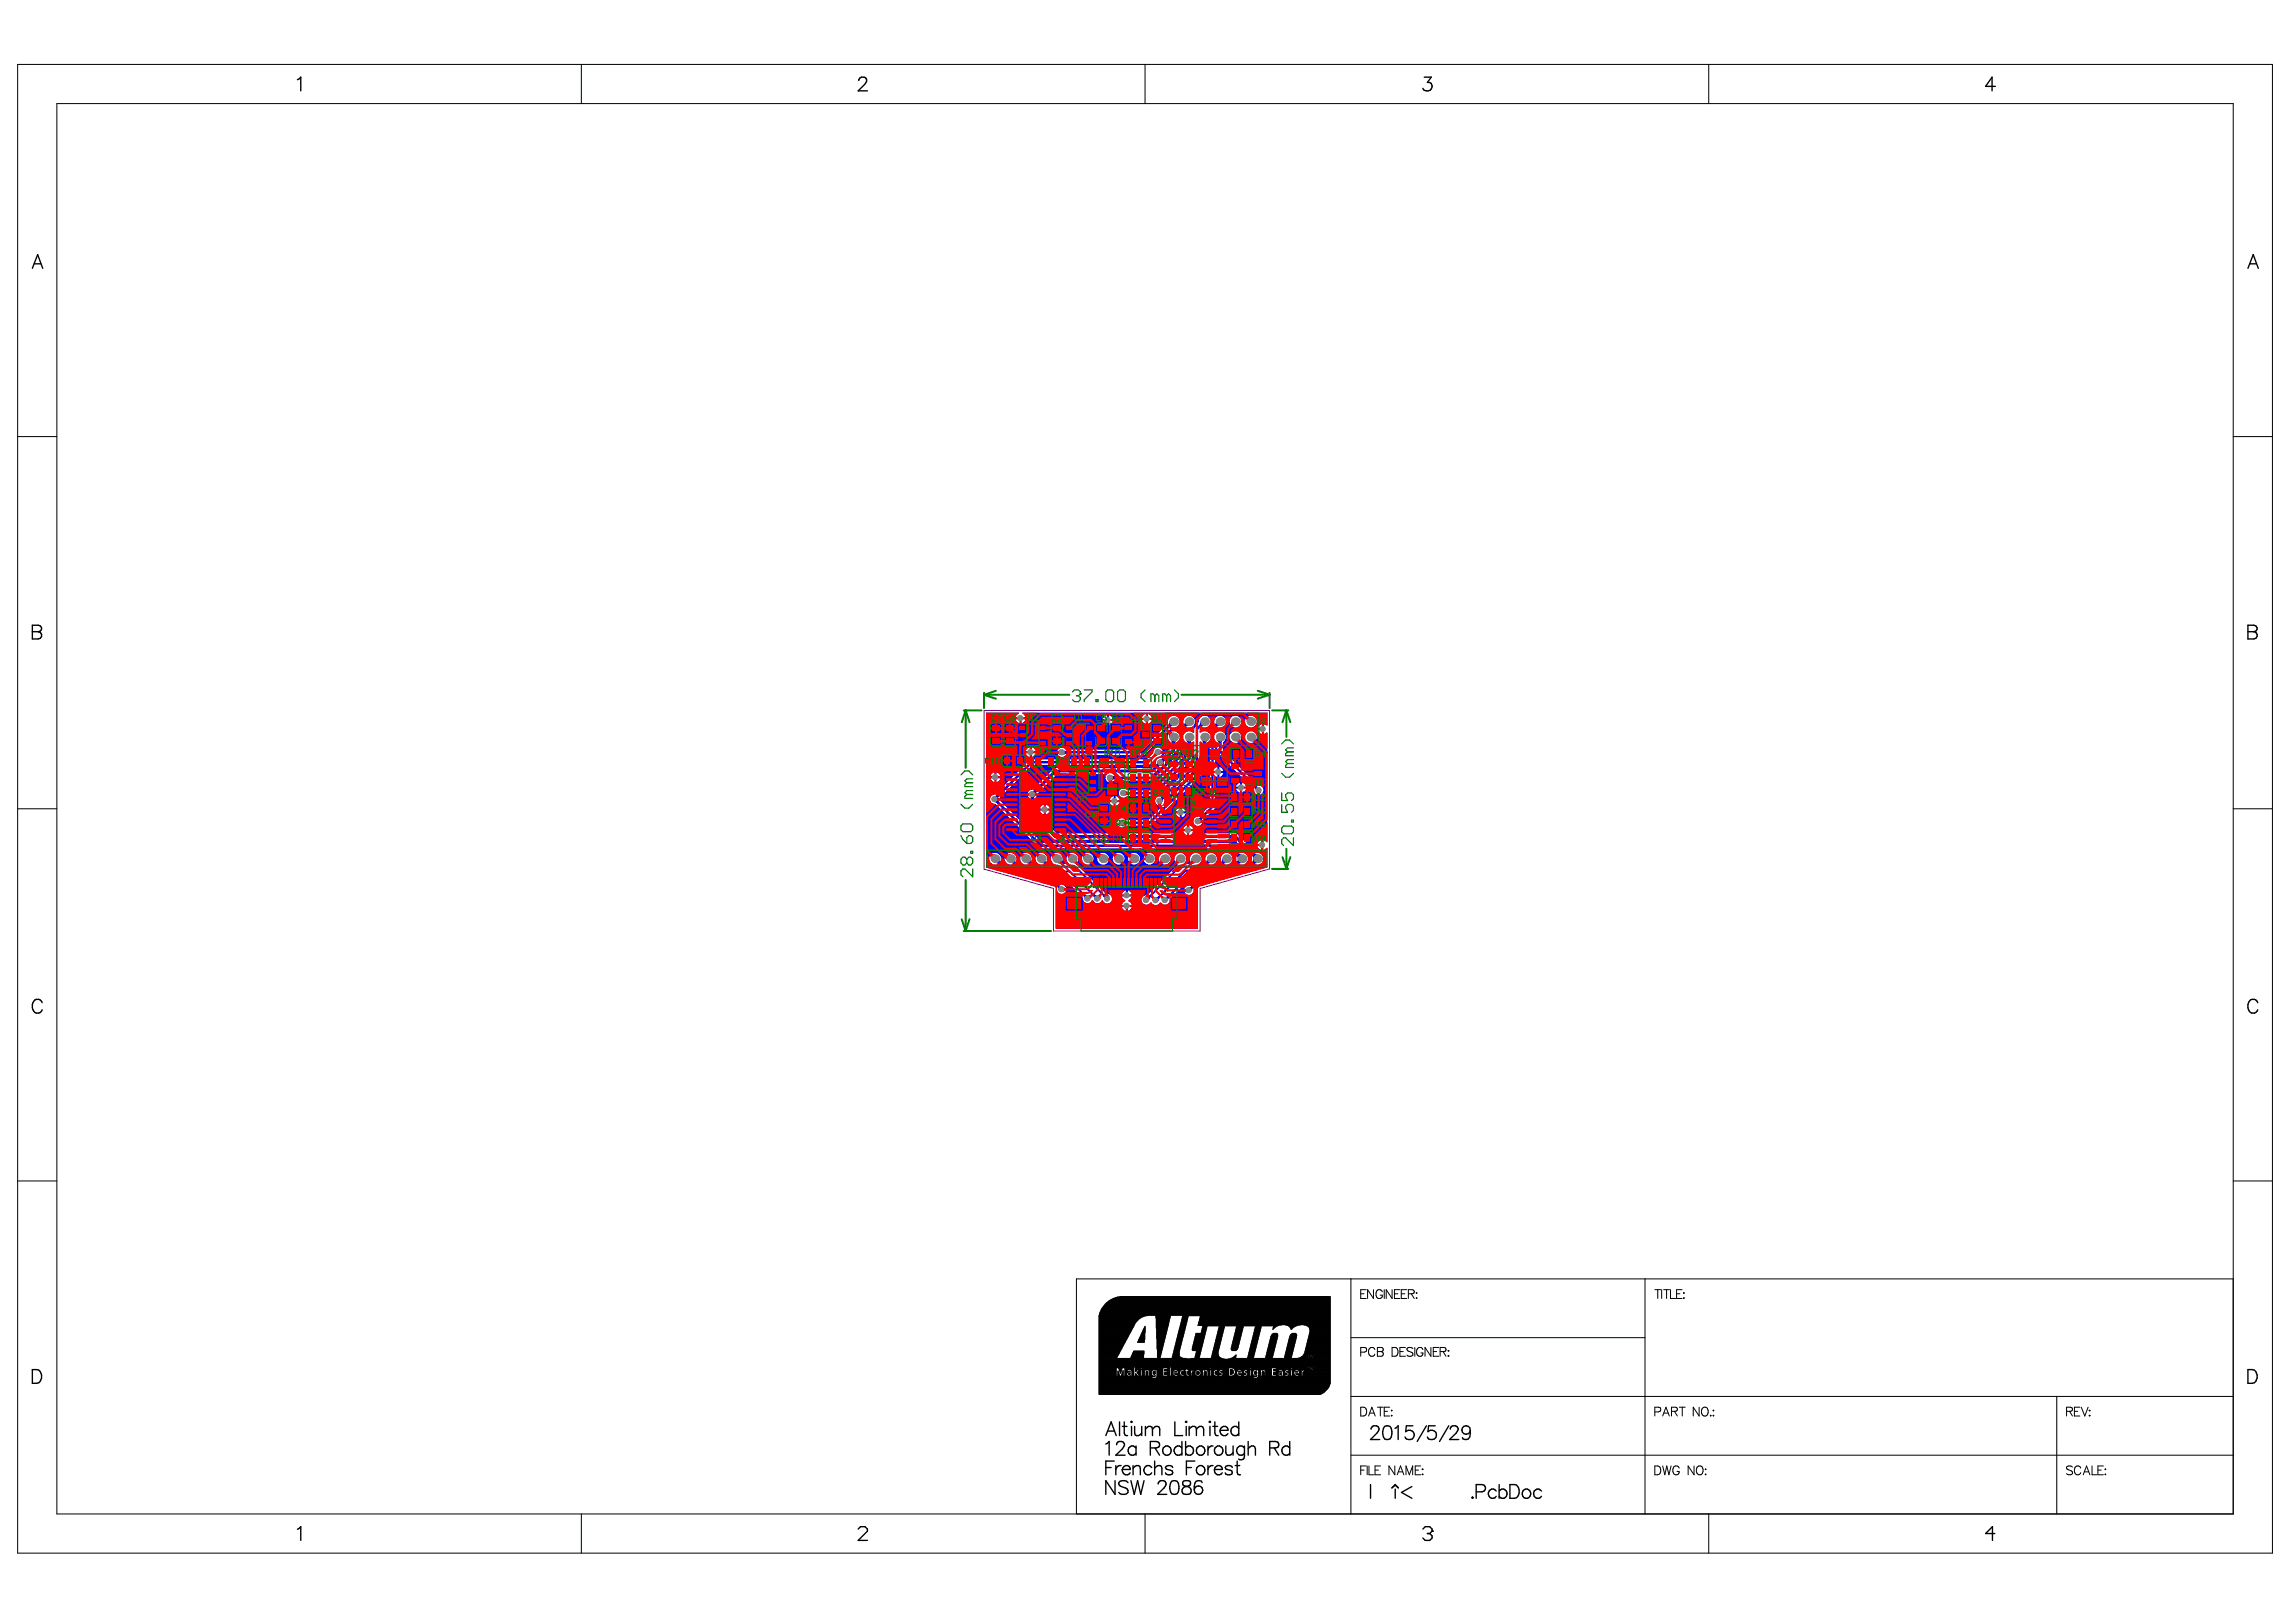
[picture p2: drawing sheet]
<svg xmlns="http://www.w3.org/2000/svg" width="297mm" height="210mm" viewBox="0 0 297 210" stroke-linecap="round" stroke-linejoin="round" font-family="sans-serif">
<g fill="none" stroke="#000" stroke-width=".13">
<path d="M2.3 8.3h291.7v192.7h-291.7zM7.4 13.4h281.5v182.5h-281.5zM75.2 8.3v5.1M148.1 8.3v5.1M221.1 8.3v5.1M2.3 56.5h5.1M288.9 56.5h5.1M2.3 104.7h5.1M288.9 104.7h5.1M2.3 152.8h5.1M288.9 152.8h5.1M142.2 178h2.2"/>
<path d="M142.2 177.9h2.2M142.2 177.8h2.2M142.2 177.7h2.2M142.2 177.6h2.2M142.2 177.5h2.2M142.2 177.4h2.2M142.2 177.3h2.2M142.2 177.2h2.2M142.2 177.1h2.2M142.2 173.2h3.6M142.2 173.2h3.7M142.2 173.1h3.7"/>
<path d="M142.2 173h3.7M142.2 173h3.8M142.2 172.9h3.8M142.2 172.8h3.8M142.2 172.8h3.9M142.2 172.7h3.9M142.2 172.6h3.9M142.2 172.5h4M142.2 172.4h4M142.2 172.4h4.1M142.2 172.3h4.1M142.2 172.2h4.1"/>
<path d="M142.2 172.2h4.2M142.2 172.1h4.2M142.2 172h4.2M142.2 172h4.3M142.2 171.9h4.3M142.2 171.8h4.4M142.2 171.7h4.4M142.2 171.6h4.5M142.2 175.7h2.3M142.2 175.6h2.4M142.2 175.5h2.4M142.2 175.4h2.4"/>
<path d="M142.2 175.4h2.5M142.2 175.3h2.5M142.2 175.2h2.6M142.2 175.1h2.6M142.2 175h2.7M142.2 174.9h2.7M142.2 174.8h2.8M142.2 174.7h2.8M142.2 174.7h2.9M142.2 174.6h2.9M142.2 174.5h2.9M142.2 174.5h3"/>
<path d="M142.2 174.4h3M142.2 174.3h3M142.2 174.3h3.1M142.2 174.2h3.1M142.2 174.1h3.1M142.2 174.1h3.2M142.2 174h3.2M142.2 173.9h3.3M142.2 173.8h3.3M142.2 173.7h3.4M142.2 173.6h3.4M142.2 173.5h3.5"/>
<path d="M142.2 173.4h3.5M142.2 173.3h3.6M142.2 171.5h4.5M142.2 171.4h4.6M142.2 171.3h4.6M142.2 171.2h4.7M142.2 171.1h4.7M142.2 171.1h4.8M142.2 171h4.8M142.2 171h4.9M142.2 170.9h4.9M142.2 170.9h5"/>
<path d="M142.2 170.8h5M142.2 170.8h5.1M142.2 170.7h5.2M142.2 170.6h5.3M142.2 170.6h5.4M142.2 170.5h5.5M142.2 178.2h6.8M142.2 177h4.5M142.2 175.6h2.3M142.2 170.5h5.6M142.2 170.4h5.7M142.2 170.4h5.8"/>
<path d="M142.2 170.3h6M142.2 170.3h6.3M142.2 175.8h11.3M142.2 178.3h6.9M142.2 178.3h6.8M142.2 178.1h7.2M142.2 178.1h7.3M142.2 175.8h16.2M142.2 180h29.3M142.2 179.9h29.4M142.2 179.8h29.5M142.2 179.7h29.6"/>
<path d="M142.2 179.6h29.6M142.2 179.6h29.7M142.2 179.5h29.7M142.2 179.4h29.8M142.2 179.3h29.8M142.2 179.2h29.8M142.2 179.2h29.9M142.2 179.1h29.9M142.2 179h29.9M142.2 178.9h29.9M142.2 178.8h29.9M142.2 178.7h29.9"/>
<path d="M142.2 178.6h29.9M142.2 178.5h29.9M142.2 178.4h29.9M142.2 176.9h29.9M142.2 176.8h29.9M142.2 176.7h29.9M142.2 176.6h29.9M142.2 176.5h29.9M142.2 176.4h29.9M142.2 176.3h29.9M142.2 176.2h29.9M142.2 176.1h29.9"/>
<path d="M142.2 176h29.9M142.2 175.9h29.9M142.2 170.2h29.9M142.2 170.1h29.9M142.2 170h29.9M142.3 170h29.8M142.3 169.9h29.8M142.3 169.8h29.8M142.4 169.7h29.7M142.4 169.6h29.7M142.4 169.5h29.7M142.5 169.5h29.6"/>
<path d="M142.5 169.4h29.6M142.6 169.3h29.5M142.6 169.2h29.5M142.7 169.2h29.4M142.7 169.1h29.4M142.8 169h29.3M142.8 168.9h29.3M142.9 168.9h29.2M142.9 168.8h29.2M143 168.7h29.1M143.1 168.6h29M143.2 168.5h28.9"/>
<path d="M143.3 168.5h28.8M143.3 168.4h28.8M143.4 168.4h28.7M143.4 168.3h28.7M143.5 168.3h28.6M143.6 168.2h28.5M143.7 168.2h28.4M143.8 168.1h28.3M143.9 168.1h28.2M144 168h28.1M144.1 168h28M144.3 167.9h27.8"/>
<path d="M144.4 167.9h27.7M144.6 167.8h27.5M144.6 178h.3M144.6 178h.2M144.6 177.9h.2M144.6 177.8h.2M144.6 177.7h.2M144.6 177.6h.1M144.6 177.5h.1M144.6 177.4h.1M144.6 177.7h.1M144.7 177.1h.5"/>
<path d="M144.8 177.2h.3M144.8 177.2h.4M144.8 177.1h.4M144.8 177.4h.3M144.8 177.3h.3M144.9 177.5h.2M144.9 177.4h.2M144.9 167.8h27.2M144.9 177.7h.1M144.9 177.6h.1M145.1 178h.2M145.1 177.9h.2"/>
<path d="M145.1 177.8h.2M145.2 177.8h.1M145.2 177.7h.1M145.2 177.6h.1M145.2 177.5h.1M145.3 177.5h.1M145.3 177.4h.1M145.5 178h.4M145.5 178h.3M145.5 177.9h.3M145.5 177.8h.3M145.5 177.7h.3"/>
<path d="M145.5 177.6h.4M145.5 177.6h.7M145.5 177.5h.7M145.5 177.5h.3M145.5 177.4h.3M145.5 177.3h.4M145.5 177.3h1.2M145.5 177.2h1.2M145.5 177.1h1.2M145.9 177.5h.3M146 177.9h.2M146 177.8h.2"/>
<path d="M146 177.7h.2M146.2 178h.1M146.3 175.7h1.7M146.3 177.3h.4M146.3 175.6h1.7M146.3 175.5h1.7M146.4 177.4h.3M146.4 175.5h1.6M146.4 175.4h1.6M146.4 178h.3M146.4 177.9h.3M146.4 177.8h.3"/>
<path d="M146.4 177.7h.3M146.4 177.6h.3M146.4 177.5h.3M146.4 175.3h1.6M146.5 175.3h1.5M146.5 175.2h1.5M146.5 175.1h1.5M146.6 175h1.4M146.6 174.9h1.4M146.7 174.8h1.3M146.9 178h.2M146.9 177.9h.1"/>
<path d="M146.9 177.8h.1M146.9 177.5h.1M146.9 177.4h.1M146.9 177.3h.2M146.9 177.3h3.5M146.9 177.2h3.5M146.9 177.1h.7M146.9 177h.7M146.9 177h4.4M147.1 177.6h.5M147.1 177.7h.5M147.1 173.7h1"/>
<path d="M147.2 177.8h.4M147.2 177.5h.4M147.2 173.7h.9M147.2 173.6h.9M147.2 177.9h.4M147.2 177.4h.4M147.2 173.5h.9M147.3 177.9h.3M147.3 177.4h.3M147.3 173.5h.8M147.3 173.4h.8M147.4 178h.2"/>
<path d="M147.4 177.3h.2M147.4 173.3h.7M147.4 173.2h.7M147.5 173.1h.6M147.5 173h.6M147.6 172.9h.5M147.6 172.8h.5M147.6 172.7h.5M147.7 172.7h.4M147.7 172.6h.4M147.7 172.5h.4M147.8 178h.3"/>
<path d="M147.8 177.9h.3M147.8 177.8h.3M147.8 177.7h.3M147.8 177.6h.3M147.8 177.5h.3M147.8 177.4h.3M147.8 177.3h.3M147.8 177.1h2.6M147.8 172.4h.4M147.8 177h3.5M147.8 172.3h.4M147.9 172.2h.3"/>
<path d="M147.9 172.1h.3M147.9 172h.3M148 172h.2M148 171.9h.2M148 171.8h.2M148.1 171.8h.1M148.1 171.7h.1M148.1 171.6h.1M148.2 177.3h.1M148.3 178h.2M148.3 177.9h.2M148.3 177.8h.2"/>
<path d="M148.3 177.7h.2M148.3 177.6h.2M148.3 177.5h.2M148.6 177.3h.5M148.7 177.4h.4M148.7 178h.4M148.7 177.9h.3M148.7 177.8h.3M148.7 177.7h.3M148.7 177.6h.3M148.7 177.5h.3M148.7 177.4h.3"/>
<path d="M149.1 178.2h.3M149.2 177.8h.3M149.2 177.7h.3M149.2 177.6h.3M149.2 177.5h.3M149.2 177.8h.2M149.2 177.5h.2M149.3 177.9h.1M149.4 178h.1M149.4 177.3h.1M149.5 170.6h1.9M149.5 170.5h1.9"/>
<path d="M149.5 170.4h1.9M149.5 170.3h1.9M149.5 170.3h2M149.5 178.3h12.7M149.6 171.9h1.5M149.6 171.8h1.5M149.6 171.7h1.5M149.6 171.6h1.5M149.6 171.5h1.6M149.6 171.4h1.6M149.6 171.3h1.6M149.6 171.2h1.6"/>
<path d="M149.6 171.1h1.6M149.6 171.1h1.7M149.6 171h1.7M149.6 170.9h1.7M149.6 170.8h1.7M149.6 170.7h1.7M149.6 170.7h1.8M149.6 170.6h1.8M149.6 178.3h12.6M149.6 173.2h1.1M149.6 173.1h1.1M149.6 173h1.1"/>
<path d="M149.6 173h1.2M149.6 172.9h1.2M149.6 172.8h1.2M149.6 172.8h1.3M149.6 172.7h1.3M149.6 172.6h1.3M149.6 172.5h1.3M149.6 172.4h1.3M149.6 172.3h1.4M149.6 172.2h1.4M149.6 172.1h1.4M149.6 172h1.4"/>
<path d="M149.6 173.3h1.1M149.6 178.2h12.6M149.7 178h.7M149.7 177.9h.7M149.7 177.8h.7M149.7 177.7h.7M149.7 177.6h.7M149.7 177.5h.7M149.7 177.4h.7M149.7 177.3h.7M149.7 174.6h.7M149.7 174.5h.7"/>
<path d="M149.7 174.4h.7M149.7 174.3h.7M149.7 174.2h.7M149.7 174.2h.8M149.7 174.1h.8M149.7 174h.8M149.7 173.9h.8M149.7 173.8h.8M149.7 173.8h.9M149.7 173.7h.9M149.7 173.6h.9M149.7 173.5h.9"/>
<path d="M149.7 173.4h.9M149.7 173.4h1M149.7 173.3h1M149.7 178.1h12.9M149.7 175.7h.4M149.7 175.6h.4M149.7 175.5h.4M149.7 175.4h.4M149.7 175.4h.5M149.7 175.3h.5M149.7 175.2h.5M149.7 175.1h.5"/>
<path d="M149.7 175h.5M149.7 175h.6M149.7 174.9h.6M149.7 174.8h.6M149.7 174.7h.6M149.7 174.6h.6M150.6 177.9h.7M150.6 177.8h.7M150.6 177.7h.7M150.6 177.6h.7M150.6 177.4h.7M150.6 177.3h.7"/>
<path d="M150.6 177.2h.7M151 177.6h.3M151 177.5h.3M151.1 178h.2M151.1 177.9h.2M151.1 177.2h.2M151.1 177.1h.2M151.5 178h.5M151.5 178h.4M151.5 177.9h.3M151.5 177.8h.3M151.5 177.7h.3"/>
<path d="M151.5 177.6h.3M151.5 177.5h.3M151.5 177.4h.3M151.5 177.4h.4M151.5 177.3h.4M151.5 177.3h1.9M151.5 177.2h1.9M151.5 177.1h2M151.5 177.1h5M151.5 177h5M151.5 177h17.6M151.6 175.7h1.4"/>
<path d="M151.7 175.7h1.2M151.7 175.6h1M151.7 175.5h.9M151.7 175.6h1.1M151.7 175.4h.9M151.7 175.3h.9M151.8 175.3h.8M151.8 175.2h.8M151.8 175.1h.8M151.8 175h.8M151.8 174.9h.8M151.9 174.9h.7"/>
<path d="M151.9 174.8h.7M151.9 174.7h.7M151.9 177.8h.7M151.9 177.6h.4M151.9 174.6h.7M151.9 174.6h.8M151.9 174.5h.8M152 177.8h.6M152 177.5h.2M152 174.5h.7M152 174.4h.7M152 174.3h.7"/>
<path d="M152 177.9h.3M152 174.2h.7M152 174.2h.8M152 174.1h.8M152.1 174.1h.7M152.1 174h.7M152.1 173.9h.7M152.1 173.8h.7M152.1 173.8h.8M152.1 173.7h.8M152.2 173.7h.7M152.2 173.6h.7"/>
<path d="M152.2 173.5h.7M152.2 173.4h.7M152.2 173.4h.8M152.2 173.3h.8M152.3 177.3h.5M152.3 173.2h.7M152.3 173.1h.7M152.3 173.3h.7M152.3 177.4h.4M152.3 173h.8M152.3 172.9h.8M152.4 178h.4"/>
<path d="M152.4 178h.3M152.4 177.9h.3M152.4 177.4h.3M152.4 172.9h.7M152.4 172.8h.7M152.4 172.7h.7M152.4 177.7h.2M152.4 177.6h.2M152.4 177.5h.2M152.4 177.5h.3M152.4 172.6h.8M152.4 172.5h.8"/>
<path d="M152.5 172.4h.7M152.5 172.3h.7M152.5 172.2h.7M152.5 172.2h.8M152.5 172.1h.8M152.6 172h.7M152.6 171.9h.7M152.6 171.8h.7M152.6 171.8h.8M152.6 171.7h.8M152.7 171.7h.7M152.7 171.6h.7"/>
<path d="M152.7 171.5h.7M152.7 171.4h.7M152.7 171.4h.8M152.7 171.3h.8M152.8 171.3h.7M152.8 171.2h.7M152.8 171.1h.7M152.8 177.8h.6M152.8 177.7h.6M152.8 177.6h.6M152.8 171h.7M152.8 171h.8"/>
<path d="M152.8 170.9h.8M152.9 177.8h.5M152.9 177.5h.5M152.9 170.9h.7M152.9 170.8h.7M152.9 170.7h.7M152.9 177.9h.5M152.9 170.6h.7M152.9 170.6h.8M152.9 170.5h.8M153 170.5h.7M153 170.4h.7"/>
<path d="M153 170.3h.7M153 170.3h19.1M153.2 178h.3M153.2 177.9h.2M153.2 177.4h.1M153.2 177.3h.1M153.6 177.8h.4M153.6 177.7h.4M153.6 177.6h.4M153.6 177.5h.4M153.6 177.3h5.4M153.6 177.2h5.4"/>
<path d="M153.6 177.1h2.9M153.7 177.9h.3M153.8 177.4h.2M153.8 177.3h.2M153.8 178h.2M153.8 177.9h.2M154.1 175.8h4M154.2 178h.6M154.2 178h.5M154.2 177.9h.5M154.2 177.9h.4M154.2 177.8h.4"/>
<path d="M154.2 177.7h.4M154.2 177.4h.1M154.2 177.3h.1M154.2 174.6h1.2M154.2 177.6h.4M154.2 177.5h.4M154.2 174.7h1.2M154.2 174.5h1.3M154.2 174.4h1.3M154.3 174.8h1.1M154.3 174.3h1.2M154.3 174.2h1.2"/>
<path d="M154.4 174.1h1.2M154.4 174h1.2M154.4 173.9h1.2M154.4 173.8h1.2M154.5 177.5h.1M154.5 177.4h.2M154.5 177.3h.3M154.5 173.7h1.2M154.5 173.6h1.2M154.5 173.5h1.2M154.5 173.4h1.2M154.6 173.2h1.2"/>
<path d="M154.6 175.7h.6M154.6 173.3h1.2M154.6 173.1h1.2M154.6 173h1.2M154.6 175.6h.6M154.6 175.5h.6M154.7 172.9h1.2M154.7 172.8h1.2M154.7 175.5h.5M154.7 175.4h.5M154.7 175.3h.6M154.7 172.7h1.2"/>
<path d="M154.7 172.6h1.2M154.7 172.5h1.2M154.7 175.2h.6M154.7 175.1h.6M154.8 175.1h.5M154.8 175h.5M154.8 174.9h.6M154.8 177.8h.3M154.8 177.8h.4M154.8 177.7h.4M154.8 177.6h.4M154.8 177.5h.3"/>
<path d="M154.8 174.8h.6M154.9 177.9h.2M154.9 177.5h.2M155 171.5h10.5M155 171.5h10.8M155 171.4h17.1M155 171.3h17.1M155.1 171.3h17M155.1 171.2h17M155.1 171.1h17M155.1 171h17M155.2 178h.4"/>
<path d="M155.2 177.3h.4M155.2 170.9h16.9M155.2 170.8h16.9M155.2 170.7h16.9M155.2 170.6h16.9M155.3 178h.3M155.3 177.9h.3M155.3 177.4h.3M155.3 170.5h16.8M155.3 170.4h16.8M155.3 177.5h.3M155.3 170.3h16.8"/>
<path d="M155.4 177.8h.2M155.4 177.7h.2M155.4 177.6h.2M155.4 177.5h.2M155.4 172.5h.6M155.4 172.4h.6M155.4 172.3h.6M155.5 172.2h.5M155.5 172.1h.5M155.5 172.1h.6M155.5 172h.6M155.5 171.9h.6"/>
<path d="M155.6 171.8h.5M155.6 171.7h.5M155.6 171.7h.6M155.6 171.6h.6M155.6 171.6h9.7M155.8 178h.3M155.8 177.9h.3M155.8 177.8h.3M155.8 177.7h.3M155.8 177.6h.3M155.8 177.3h.1M155.8 177.5h.3"/>
<path d="M155.9 177.5h.1M156.2 177.3h.3M156.2 177.4h.3M156.3 178h.2M156.3 177.9h.2M156.3 177.8h.2M156.3 177.7h.2M156.3 177.6h.2M156.3 177.5h.2M156.7 175.7h1.3M156.7 178h.5M156.7 178h.4"/>
<path d="M156.7 177.9h.3M156.7 177.8h.3M156.7 177.7h.3M156.7 177.6h.3M156.7 177.5h.3M156.7 177.4h.3M156.7 177.4h.4M156.7 177.3h.4M156.7 177.1h2.3M156.7 175.7h1.2M156.7 175.6h1.1M156.7 175.5h1"/>
<path d="M156.7 177h5M156.8 175.5h.9M156.8 175.4h.8M156.8 175.3h.8M156.8 175.2h.8M156.8 175.1h.8M156.9 175.1h.7M156.9 175h.7M156.9 174.9h.7M156.9 174.8h.7M156.9 174.7h.7M157 174.7h.6"/>
<path d="M157 174.6h.7M157 174.5h.7M157 174.4h.8M157 174.3h.8M157.1 174.3h.7M157.1 174.2h.7M157.1 174.1h.7M157.1 174h.8M157.1 173.9h.8M157.2 177.8h.8M157.2 177.7h.7M157.2 177.6h.5"/>
<path d="M157.2 173.9h.7M157.2 173.8h.7M157.2 173.7h.7M157.2 177.7h.6M157.2 177.5h.5M157.2 173.6h.8M157.2 173.5h.8M157.3 177.9h.7M157.3 173.5h.7M157.3 173.4h.7M157.3 173.3h.7M157.3 173.2h.8"/>
<path d="M157.3 173.1h.8M157.4 173.1h.7M157.4 173h.7M157.4 172.9h.7M157.4 172.8h.8M157.4 172.7h.8M157.5 177.4h.2M157.5 177.4h.3M157.5 172.7h.7M157.5 172.6h.7M157.5 172.5h.7M157.5 178h.2"/>
<path d="M157.5 177.9h.2M157.5 177.3h.3M157.5 172.4h.7M157.5 172.4h.8M157.5 172.3h.8M157.6 172.2h.7M157.6 172.1h.7M157.6 172h.7M157.6 172h.8M157.6 171.9h.8M157.7 171.8h.7M157.7 171.7h.7"/>
<path d="M157.8 171.6h.6M157.9 177.5h1.1M158 177.6h1M158.1 178h.9M158.1 177.6h.9M158.2 178h.8M158.2 177.9h.8M158.2 177.8h.8M158.2 177.7h.8M158.2 177.4h.8M158.2 177.3h.8M158.9 175.8h13.2"/>
<path d="M159.2 177.9h.1M159.2 177.8h.2M159.2 177.8h.3M159.2 177.7h.3M159.2 177.6h.4M159.2 177.5h.4M159.2 177.4h.4M159.2 177.4h.3M159.2 177.3h.3M159.2 177.2h.2M159.2 177.7h.4M159.2 175.8h12.9"/>
<path d="M159.3 174.6h.8M159.3 174.5h.8M159.3 174.4h.9M159.3 175.7h.5M159.3 174.7h.7M159.3 174.3h.9M159.3 174.2h.9M159.4 174.8h.5M159.4 174.2h.8M159.4 174.1h.8M159.4 174h.9M159.4 175.7h.5"/>
<path d="M159.4 173.9h.9M159.4 173.8h.9M159.5 178h.7M159.5 177.1h2.2M159.5 173.8h.8M159.5 173.7h.8M159.5 173.6h.9M159.5 173.5h.9M159.5 173.4h.9M159.5 175.6h.4M159.6 178h.5M159.6 173.2h.9"/>
<path d="M159.6 175.6h.3M159.6 173.4h.8M159.6 173.3h.8M159.6 177.1h2.1M159.6 173.1h.9M159.6 173h.9M159.7 177.9h.4M159.7 177.2h4.8M159.7 173h.8M159.7 172.9h.8M159.7 172.8h.9M159.7 175.5h.2"/>
<path d="M159.7 177.9h.3M159.7 177.8h.3M159.7 177.3h4.8M159.7 172.7h.9M159.7 172.6h.9M159.8 177.8h.2M159.8 177.7h.2M159.8 177.4h.3M159.8 177.3h.4M159.8 172.5h.8M159.8 172.4h.8M159.8 172.4h.9"/>
<path d="M159.8 175.4h.1M159.8 177.6h.2M159.8 177.5h.2M159.8 172.3h.9M159.8 172.2h.9M159.9 172.1h.8M159.9 172h.8M159.9 172h.9M159.9 175.3h.1M159.9 171.9h.9M159.9 171.8h.9M160 171.7h.8"/>
<path d="M160 171.6h.8M160.2 177.8h1M160.2 177.6h.3M160.2 177.5h.3M160.3 177.9h.3M160.5 177.3h.5M160.6 178h.3M160.6 177.4h.3M160.6 177.9h.3M160.6 177.9h.6M160.6 177.5h.3M160.7 177.7h.3"/>
<path d="M160.7 177.6h.2M160.7 177.5h.2M160.7 177.7h.2M161.1 177.5h.6M161.1 177.6h.6M161.3 178h.4M161.3 177.6h.4M161.4 178h.3M161.4 177.4h.3M161.4 177.7h.3M161.4 177.9h.3M161.4 177.8h.3"/>
<path d="M161.4 177.3h.3M161.4 175.7h.8M161.4 175.6h.8M161.5 175.6h.7M161.5 175.5h.7M161.5 175.4h.7M161.5 175.4h.8M161.5 175.3h.8M161.5 175.2h.8M161.6 175.2h.7M161.6 175.1h.7M161.6 175h.7"/>
<path d="M161.6 175h.8M161.6 174.9h.8M161.6 174.8h.8M161.7 174.8h.7M161.7 174.7h.7M161.7 174.6h.7M161.7 174.6h.8M161.7 174.5h.8M161.7 174.4h.8M161.8 174.4h.7M161.8 174.3h.7M161.8 174.2h.7"/>
<path d="M161.8 174.2h.8M161.8 174.1h.8M161.8 174h.8M161.9 178h.4M161.9 178h.3M161.9 177.9h.2M161.9 177.8h.2M161.9 177.7h.2M161.9 177.6h.2M161.9 177.5h.2M161.9 177.4h.2M161.9 177.4h.3"/>
<path d="M161.9 177.3h.3M161.9 177.1h2.6M161.9 174h.7M161.9 173.9h.7M161.9 173.8h.7M161.9 177h5.1M161.9 173.8h.8M161.9 173.7h.8M161.9 173.6h.8M162 173.6h.7M162 173.5h.7M162 173.4h.7"/>
<path d="M162 173.2h.8M162 173.4h.8M162 173.3h.8M162.1 173.2h.7M162.1 173.1h.7M162.1 173h.7M162.1 173h.8M162.1 172.9h.8M162.1 172.8h.8M162.2 172.8h.7M162.2 172.7h.7M162.2 172.6h.7"/>
<path d="M162.2 172.5h.8M162.2 172.4h.8M162.3 177.7h.3M162.3 177.6h.3M162.3 172.3h.7M162.3 172.2h.7M162.3 178.2h.2M162.3 177.8h.3M162.3 177.5h.3M162.3 172.1h.8M162.3 172h.8M162.4 177.9h.1"/>
<path d="M162.4 177.5h.1M162.4 171.9h.7M162.4 171.8h.7M162.4 171.7h.8M162.4 171.6h.8M162.5 178h.1M162.5 177.3h.1M162.6 178h.1M162.6 178.3h9.5M162.7 178.3h9.4M162.7 178.2h9.4M162.8 178.2h9.3"/>
<path d="M162.8 178.1h9.3M162.8 178h.3M162.8 177.9h.3M162.8 177.8h.3M162.8 177.7h.3M162.8 177.6h.3M162.8 177.5h.3M162.8 177.4h.3M162.8 177.3h.3M163.3 178h.3M163.3 177.9h.3M163.3 177.8h.3"/>
<path d="M163.3 177.7h.3M163.3 177.6h.3M163.3 177.6h.2M163.3 177.3h.1M163.3 177.5h.2M163.6 177.3h.9M163.7 177.4h.8M163.7 178h.8M163.7 177.9h.8M163.7 177.8h.8M163.7 177.7h.8M163.7 177.6h.8"/>
<path d="M163.7 177.5h.8M163.7 175.7h.9M163.7 175.6h.9M163.8 175.5h.8M163.8 175.4h.9M163.8 175.3h.9M163.8 175.2h1M163.9 175.1h.9M163.9 175h.9M163.9 174.9h.9M163.9 174.8h1M164 174.7h.9"/>
<path d="M164 174.6h.9M164 174.5h.9M164 174.4h1M164.1 174.3h.9M164.1 174.2h.9M164.1 174.1h.9M164.1 174h1M164.2 173.9h.9M164.2 173.8h.9M164.2 173.7h.9M164.2 173.6h1M164.3 173.5h.9"/>
<path d="M164.3 173.4h.9M164.3 173.2h1M164.3 173.3h.9M164.4 173.1h.9M164.4 173h.9M164.4 172.9h.9M164.5 172.8h.8M164.5 172.7h.8M164.6 172.7h.7M164.6 172.6h.7M164.6 172h.1M164.6 172h.2"/>
<path d="M164.7 171.9h.1M164.7 171.9h.2M164.7 171.8h.2M164.7 171.8h.3M164.8 177.9h.6M164.8 177.8h.6M164.8 177.7h.6M164.8 177.6h.7M164.8 177.4h.6M164.8 177.3h.7M164.8 177.3h4.5M164.8 177.2h4.5"/>
<path d="M164.8 172.5h.4M164.8 171.7h.3M164.8 171.6h.4M165.1 178h.4M165.1 178h.3M165.1 177.9h.3M165.1 177.6h.7M165.1 177.5h.7M165.1 177.5h.3M165.1 177.2h4.2M165.1 177.1h1.9M165.5 177.8h.3"/>
<path d="M165.5 177.5h.3M165.6 177.9h.2M165.6 177.8h.2M165.6 177.7h.2M165.8 178h.1M165.9 177.3h.4M165.9 177.4h.4M166 177.5h.2M166 177.4h.2M166 178h.2M166 177.9h.2M166 177.9h.5"/>
<path d="M166 177.8h.5M166 177.7h.4M166 177.6h.2M166 177.7h.3M166.2 175.7h.8M166.2 175.7h.9M166.2 175.6h.9M166.2 175.5h.9M166.2 175.4h.9M166.3 175.3h.8M166.3 175.3h.9M166.3 175.2h.9"/>
<path d="M166.3 175.1h.9M166.3 175h.9M166.3 171.5h1.9M166.4 174.9h.8M166.4 174.9h.9M166.4 174.8h.9M166.4 177.5h.6M166.4 174.7h.9M166.4 174.6h.9M166.5 177.6h.5M166.5 174.5h.8M166.5 174.5h.9"/>
<path d="M166.5 174.4h.9M166.5 174.3h.9M166.5 174.2h.9M166.5 171.5h1.4M166.6 174.1h.8M166.6 174.1h.9M166.6 174h.9M166.6 178h.4M166.6 177.6h.4M166.6 173.9h.9M166.6 173.8h.9M166.7 178h.3"/>
<path d="M166.7 173.7h.8M166.7 173.7h.9M166.7 173.6h.9M166.7 171.6h1M166.7 177.9h.3M166.7 177.8h.3M166.7 177.7h.3M166.7 177.4h.3M166.7 177.3h.3M166.7 171.6h.9M166.7 173.5h.9M166.7 173.4h.9"/>
<path d="M166.8 177.8h.2M166.8 173.2h.9M166.8 173.3h.8M166.8 173.3h.9M166.8 173.1h.9M166.8 173h.9M166.8 171.7h.7M166.9 173h.8M166.9 172.9h.8M166.9 171.8h.4M166.9 171.7h.5M166.9 172.8h.9"/>
<path d="M166.9 172.8h.8M167 172.7h.7M167 172h.1M167 171.9h.2M167.1 172.6h.6M167.2 178h.4M167.2 178h.3M167.2 177.9h.3M167.2 177.9h.2M167.2 177.8h.2M167.2 177.7h.2M167.2 177.6h.2"/>
<path d="M167.2 177.5h.2M167.2 177.4h.3M167.2 177.3h.4M167.2 177.1h2.1M167.2 172.5h.4M167.2 177h2.1M167.6 177.8h.8M167.6 177.6h.3M167.6 177.5h.3M167.7 177.9h.3M167.9 177.3h.5M167.9 175.7h1.3"/>
<path d="M168 178h.4M168 177.4h.4M168 177.9h.4M168 177.5h.4M168.1 177.7h.3M168.1 177.6h.3M168.1 177.5h.3M168.2 175.7h1M168.3 175.6h.9M168.4 175.6h.8M168.4 175.5h.8M168.5 177.4h.1"/>
<path d="M168.5 177.3h.1M168.5 175.5h.7M168.6 178h3.5M168.6 177.9h3.5M168.6 177.8h3.5M168.6 177.7h3.5M168.6 177.6h3.5M168.6 175.4h.6M168.6 177.5h3.5M168.6 175.3h.5M168.7 175.3h3.4M168.7 175.2h3.4"/>
<path d="M168.7 171.5h3.4M168.8 177.5h3.3M168.8 177.4h3.3M168.8 177.3h.5M168.8 175.1h3.3M168.8 175h3.3M168.8 174.9h3.3M168.9 174.8h3.2M168.9 174.7h3.2M168.9 174.6h3.2M168.9 174.5h3.2M169 174.4h3.1"/>
<path d="M169 174.3h3.1M169 171.5h3.1M169 174.2h3.1M169 174.1h3.1M169.1 174h3M169.1 173.9h3M169.1 171.6h3M169.1 173.8h3M169.1 173.7h3M169.2 171.6h2.9M169.2 173.6h2.9M169.2 173.5h2.9"/>
<path d="M169.2 173.4h2.9M169.2 173.3h2.9M169.3 173.2h2.8M169.3 173.1h2.8M169.3 171.7h2.8M169.3 177.3h.2M169.3 177.2h.2M169.3 177.1h.2M169.3 173h2.8M169.3 172.9h2.8M169.3 175.7h.2M169.3 175.6h.2"/>
<path d="M169.3 175.5h.2M169.3 175.4h.2M169.3 177h.2M169.4 172.8h2.7M169.4 172.7h2.7M169.4 171.8h2.7M169.4 172.6h2.7M169.4 172.5h2.7M169.4 172.4h2.7M169.4 172h2.7M169.4 171.9h2.7M169.5 172.3h2.6"/>
<path d="M169.5 172.2h2.6M169.5 172.1h2.6M169.5 175.3h.1M169.5 177h.1M169.6 177.3h.1M169.6 177.2h.1M169.6 175.7h.1M169.6 175.6h.1M169.6 175.5h.1M169.7 175.4h.2M169.7 175.3h.2M169.7 177h.2"/>
<path d="M169.7 177.1h.1M169.7 177.1h.2M169.7 175.5h.1M169.7 175.5h.2M169.8 177.2h.1M169.8 175.6h.1M169.8 177.3h.2M169.8 175.7h.2M169.9 177.3h.1M169.9 177.2h.1M169.9 175.7h.1M169.9 175.6h.1"/>
<path d="M169.9 177.1h.1M169.9 175.5h.1M170 177.3h2.1M170 177.2h2.1M170 177.1h2.1M170 175.7h2.1M170 175.6h2.1M170 175.5h2.1M170 175.4h2.1M170 175.3h2.1M170 177h2.1M174.8 173.1h38"/>
<path d="M174.8 165.5v30.4M176 175l.7-.1 .1-.1-.1-.3-.2-.1h-.5v1.1M176 167.4h.5M176.7 166.9h-.7v1.1h.7M177.7 166.9v1.1l-.8-1.1v1.1M177.9 174.7a.42 .42 0 0 0-.5-.3 .42 .42 0 0 0-.3 .4 .5 .5 0 0 0 .1 .6 .5 .5 0 0 0 .5 .1l.2-.3M178.2 174.4h.5l.2 .1v.3l-.2 .1 .3 .2-.1 .4h-.7zM178.2 174.9h.5M178.8 167.2a.42 .42 0 0 0-.4-.3 .42 .42 0 0 0-.4 .4v.3a.41 .41 0 0 0 .4 .4 .41 .41 0 0 0 .4-.4h-.2M179.1 166.9v1.1M180.1 174.4h.4a.61 .61 0 0 1 .4 .5 .61 .61 0 0 1-.4 .6h-.4zM180.1 166.9v1.1l-.8-1.1v1.1"/>
<path d="M180.4 167.4h.4M181.1 166.9h-.7v1.1h.7M181.1 174.9h.4M181.3 167.4h.4M181.8 174.4h-.7v1.1h.7M182 166.9h-.7v1.1h.7M182.2 167.4h.6l.2-.2-.1-.2-.2-.1h-.5v1.1M182.6 167.4l.4 .6M182.8 174.5a.43 .43 0 0 0-.4-.1 .43 .43 0 0 0-.4 .3l.1 .1 .6 .3 .1 .3a.53 .53 0 0 1-.8 0M183 174.4v1.1M183.2 167.3h.1zM183.2 168h.1z"/>
<path d="M184.1 174.7a.42 .42 0 0 0-.5-.3 .42 .42 0 0 0-.3 .4 .5 .5 0 0 0 .1 .6 .5 .5 0 0 0 .5 .1l.2-.4h-.3M185.1 174.4v1.1l-.7-1.1v1.1M185.4 174.9h.5M186.1 174.4h-.7v1.1h.7M186.3 174.9h.7l.1-.2-.1-.2-.2-.1h-.5v1.1M186.7 174.9l.4 .6M187.3 174.8h.2zM187.3 175.5h.2zM212.8 165.5v30.4M214.1 166.9h.7M214.5 166.9v1.1M215 166.9v1.1"/>
<path d="M215.2 166.9h.8M215.6 166.9v1.1M216.1 166.9v1.1h.7M216.9 167.4h.4M217.6 166.9h-.7v1.1h.7M217.8 167.3h.1zM217.8 168h.1zM288.9 165.5h-149.6v30.4M75.2 195.9v5.1M142.2 180.5h28.6M142.2 180.4h28.7M142.2 180.4h28.8"/>
<path d="M142.2 180.3h28.9M142.2 180.3h29M142.2 180.2h29.1M142.2 180.1h29.2M148.1 195.9v5.1M174.8 188.3h114.1M174.8 180.7h114.1M176 182.1h.4a.61 .61 0 0 1 .4 .6 .61 .61 0 0 1-.4 .5h-.4zM176 190.2h.5M176.7 189.7h-.7v1.2M176.9 189.7v1.2M177.1 183.2l.4-1.1 .4 1.1"/>
<path d="M177.1 189.7v1.2h.7M177.2 182.9h.6M177.9 190.2h.4M178.2 182.1h.8M178.6 182.1v1.1M178.6 189.7h-.7v1.2h.7M179.1 182.6h.4M179.8 182.1h-.7v1.1h.7M180 182.5h.1zM180 183.2h.1zM180.5 189.7v1.2l-.8-1.2v1.2M180.8 190.9l.4-1.2 .4 1.2"/>
<path d="M180.9 190.5h.6M181.9 190.9v-1.2l.4 1.2 .5-1.2v1.2M183.1 190.2h.4M183.8 189.7h-.7v1.2h.7M184 190.1h.1zM184 190.8h.1zM214.1 182.7l.6-.1 .1-.1v-.3l-.2-.1h-.5v1.1M214.1 189.7h.4a.61 .61 0 0 1 .4 .6 .61 .61 0 0 1-.4 .6h-.4zM215.1 183.2l.4-1.1 .5 1.1M215.1 189.7l.3 1.2 .2-1.2 .3 1.2 .3-1.2M215.3 182.9h.5M216.2 182.6h.7l.1-.2v-.2l-.3-.1h-.5v1.1"/>
<path d="M216.6 182.6l.4 .6M217.2 190a.42 .42 0 0 0-.4-.3 .42 .42 0 0 0-.4 .4v.3a.41 .41 0 0 0 .4 .5 .41 .41 0 0 0 .4-.5h-.2M217.3 182.1h.7M217.6 182.1v1.1M219.2 189.7v1.2l-.8-1.2v1.2M219.6 189.9a.42 .42 0 0 1 .5-.2 .42 .42 0 0 1 .2 .4v.3a.43 .43 0 0 1-.4 .5 .43 .43 0 0 1-.4-.5zM219.8 182.1v1.1l-.7-1.1v1.1M220.2 182.3a.43 .43 0 0 1 .5-.2 .43 .43 0 0 1 .3 .4v.3a.43 .43 0 0 1-.4 .5 .43 .43 0 0 1-.5-.5zM220.6 190.1h.1zM220.6 190.8h.1zM221.1 195.9v5.1M221.3 183.2h.1z"/>
<path d="M221.6 182.5h.1zM221.6 183.2h.1zM266.1 180.7v15.2M267.4 182.6h.6l.1-.2v-.2l-.3-.1h-.4v1.1M267.7 182.6l.4 .6M268.1 189.9a.43 .43 0 0 0-.7 .1l.1 .1 .5 .3 .1 .3a.53 .53 0 0 1-.7 0M268.4 182.6h.4M269.1 182.1h-.7v1.1h.7M269.2 190a.42 .42 0 0 0-.5-.3 .42 .42 0 0 0-.3 .4 .5 .5 0 0 0 .1 .6 .5 .5 0 0 0 .5 .1l.2-.2M269.3 182.1l.4 1.1 .4-1.1M269.5 190.9l.4-1.2 .5 1.2M269.7 190.5h.5"/>
<path d="M270.3 182.5h.1zM270.3 183.2h.1zM270.7 189.7v1.2h.6M271.4 190.2h.4M272.1 189.7h-.7v1.2h.7M272.3 190.1h.1zM272.3 190.8h.1z"/>
</g>
<g fill="none" stroke="#000" stroke-width=".18">
<path d="M38.5 10.3l.4-.3v1.8M111.1 10.4l.2-.3 .5-.1a.45 .45 0 0 1 .2 .7l-1 1.1h1.2M184.3 10h.9l-.5 .7a.57 .57 0 0 1 .6 .6 .57 .57 0 0 1-.8 .5l-.2-.1-.2-.3M258.1 11.2h-1.2l.8-1.2v1.8M4.2 34.7l.7-1.7 .6 1.7M4.4 34.1h.9M290.8 34.7l.7-1.7 .7 1.7M291.1 34.1h.8M4.2 80.9h.7a.47 .47 0 0 1 .5 .5l-.2 .3h-.3a.47 .47 0 0 1 .5 .5 .47 .47 0 0 1-.5 .5h-.7zM4.2 81.7h.7M290.8 80.9h.8a.47 .47 0 0 1 .4 .5l-.2 .3h-.2a.47 .47 0 0 1 .4 .5 .47 .47 0 0 1-.4 .5h-.8zM290.8 81.7h.8"/>
<path d="M5.5 129.8a.65 .65 0 0 0-.8-.5 .65 .65 0 0 0-.5 .7 .78 .78 0 0 0 .2 .9 .78 .78 0 0 0 .8 .1l.3-.3M292.1 129.8a.65 .65 0 0 0-.8-.5 .65 .65 0 0 0-.5 .7 .78 .78 0 0 0 .2 .9 .78 .78 0 0 0 .8 .1l.3-.3M4.2 177.2h.6a.94 .94 0 0 1 .6 .9 .94 .94 0 0 1-.6 .9h-.6zM290.8 177.2h.6a.94 .94 0 0 1 .6 .9 .94 .94 0 0 1-.6 .9h-.6zM38.5 197.9l.4-.3v1.7M111 197.9l.3-.3h.6l.3 .3v.3l-1.2 1.1h1.2M143.1 189.9h.6M143.1 185.8l.6-1.8 .7 1.8M143.1 186.9l.4-.4v1.8M143.3 185.2h.9M144.2 189.1h-1.1v1.8M144.3 191.6v1.8l-1.2-1.8v1.8"/>
<path d="M144.4 189.7v1.2M144.5 187l.1-.4 .5-.1a.45 .45 0 0 1 .3 .7l-1 1.1h1.1M144.8 184v1.8M145 189.7a.61 .61 0 0 0-.6 .5M145.2 190.2a.56 .56 0 0 0 .3 .6 .56 .56 0 0 0 .7-.2M145.2 184.6h.6M145.3 189.9a.48 .48 0 0 1 .6-.2 .48 .48 0 0 1 .3 .5h-1zM145.4 184v1.5l.1 .2 .4 .1M145.9 191.9a.79 .79 0 0 0-1.2 0 .45 .45 0 0 0 .4 .5l.5 .1a.43 .43 0 0 1 .3 .4 .43 .43 0 0 1-.1 .4 .84 .84 0 0 1-1.1-.2M146.3 191.6l.4 1.8 .5-1.8 .4 1.8 .4-1.8M146.3 184l.1-.1 .1 .1-.1 .1zM146.4 184.6v1.2"/>
<path d="M146.6 190l.4-.3 .5 .1v1.1M146.6 189.7v1.2M146.8 184.6l.1 1.1 .4 .1 .4-.3M147 187.4a.57 .57 0 0 0-.9-.1 .57 .57 0 0 0 0 .8 .57 .57 0 0 0 .9 0M147 187.1v1.2M147.7 184.6v1.2M148.2 184.9l.4-.3 .4 .1 .1 .2M148.2 184.6v1.2M148.8 187.4l1-.1a.41 .41 0 0 0 0-.7l-1-.1v1.8M149 189.9a.57 .57 0 0 0-.8-.1 .57 .57 0 0 0 0 .9 .57 .57 0 0 0 .8-.1M149.1 184.9l.4-.3 .5 .1v1.1M149.1 184.9v.9"/>
<path d="M149.4 190l.4-.3 .4 .1 .1 1.1M149.4 189.1v1.8M149.4 187.4l.6 .9M149.8 192l.2-.3 .5-.1a.45 .45 0 0 1 .3 .7l-1 1.1h1.2M151.6 191.7a.61 .61 0 0 1 .8 .2 1.54 1.54 0 0 1-.1 1.4 .58 .58 0 0 1-.9-.2 1.43 1.43 0 0 1 .2-1.4zM151.7 189.9a.54 .54 0 0 0-.9 0l.2 .3 .6 .1 .1 .3a.54 .54 0 0 1-.9 0M152 184v1.8h1M152.9 186.5v1.8M152.9 187.4a.57 .57 0 0 0-.8-.1 .57 .57 0 0 0 0 .8 .57 .57 0 0 0 .8 0M153.1 191.7a.38 .38 0 0 0 .2 .6 .71 .71 0 0 1 .8 .8l-.1 .1a.68 .68 0 0 1-1.1-.1 .56 .56 0 0 1 .5-.7l.4-.1a.38 .38 0 0 0 .1-.6l-.2-.1zM153.4 184l.1-.1v.1v.1zM153.4 187.4a.57 .57 0 0 1 .8-.1 .57 .57 0 0 1 0 .8 .57 .57 0 0 1-.8 0"/>
<path d="M153.4 186.5v1.8M153.5 184.6v1.2M153.5 189.9h.6M153.8 184.9l.5-.3 .4 .1 .1 .2M153.8 184.6v1.2M154.6 189.1h-1.1v1.8M154.8 184.9v.9M154.8 184.9l.4-.3 .4 .1 .1 .2v.9M154.9 189.9a.57 .57 0 0 1 .8-.1 .57 .57 0 0 1 0 .9 .57 .57 0 0 1-.8-.1l-.1-.3zM155.5 191.9a.53 .53 0 0 0-.7-.2l-.2 .2-.1 .9M156.3 187.1v1.2M156.3 189.7v1.2"/>
<path d="M156.4 184l.1-.1 .1 .1-.1 .1zM156.5 184.6v1.2M156.9 184.6h.6M156.9 189.7a.6 .6 0 0 0-.6 .5M156.9 187.1a.6 .6 0 0 0-.6 .5M157.1 190.2a.56 .56 0 0 0 .3 .6 .56 .56 0 0 0 .7-.2M157.2 184v1.5l.1 .2 .3 .1M157.2 189.9a.5 .5 0 0 1 .6-.2 .5 .5 0 0 1 .3 .5h-1zM157.9 185.1a.56 .56 0 0 0 .3 .6 .56 .56 0 0 0 .7-.2M157.9 184.8a.49 .49 0 0 1 .6-.2 .49 .49 0 0 1 .4 .5h-1zM158.6 187.1v.9l.1 .2 .4 .1 .4-.3M159.4 189.9a.52 .52 0 0 0-.9 0 1 1 0 0 0 .8 .4l.1 .3a.52 .52 0 0 1-.9 0"/>
<path d="M159.5 187.1v1.2M159.8 189.7h.6M160.1 189.1v1.4v.3l.4 .1M160.3 184.8a.57 .57 0 0 0-.9 0 .57 .57 0 0 0 0 .8 .57 .57 0 0 0 .9-.1M160.3 184v1.8M161 187.4a.57 .57 0 0 0-.8-.1 .57 .57 0 0 0 0 .8 .57 .57 0 0 0 .8 0M161 187.1l-.1 1.6a.53 .53 0 0 1-.7 .1M161.5 187.5l.4-.4 .4 .1 .1 .3v.8M161.5 186.5v1.8M164.3 187.4l1-.1a.44 .44 0 0 0 0-.7l-1-.1v1.8M164.9 187.4l.5 .9M166.9 187.4a.57 .57 0 0 0-.9-.1 .57 .57 0 0 0 0 .8 .57 .57 0 0 0 .9 0"/>
<path d="M166.9 186.5v1.8M177.3 192.1v1.8M177.4 184.9l.2-.3 .5-.1a.45 .45 0 0 1 .2 .7l-1 1.1h1.2M179.1 184.6a.61 .61 0 0 1 .9 .2 1.54 1.54 0 0 1-.2 1.4 .58 .58 0 0 1-.8-.2 1.43 1.43 0 0 1 .1-1.4zM180.1 192.5l.4-.4 .4 .4-.4-.3zM180.5 184.8l.4-.3v1.8M180.5 192.7v1.2M182.7 192.4l-1.4 .7 1.4 .8M182.8 184.5h-.9l-.1 .8a.63 .63 0 0 1 1-.1 .63 .63 0 0 1-.1 1 .63 .63 0 0 1-.9-.2M184.1 197.9l.3-.3h.6l.3 .3v.3M184.5 184.5l-1.2 2M184.7 198.5h.3"/>
<path d="M185 198.5l.3 .3v.2l-.3 .3h-.6l-.3-.3M185.3 198.2h.1M185.3 198.2l-.3 .3M185.7 184.5h-.9l-.1 .8a.62 .62 0 0 1 1 0 .62 .62 0 0 1-.1 .9 .62 .62 0 0 1-.9-.2M187.4 184.5l-1.2 2M187.6 184.9l.2-.3 .5-.1a.45 .45 0 0 1 .2 .7l-1 1.1h1.2M190.2 185.1l-.1 .9a.52 .52 0 0 1-.4 .3 .52 .52 0 0 1-.5-.3M190.5 193.7l.1 .1-.1 .1-.1-.1zM191 193.1h.7a.47 .47 0 0 0 .5-.5 .47 .47 0 0 0-.5-.5h-.7v1.8M193.6 193a.57 .57 0 0 0-.9-.1 .57 .57 0 0 0 0 .8 .57 .57 0 0 0 .9-.1M193.9 193a.57 .57 0 0 1 .9-.1 .57 .57 0 0 1 0 .8 .57 .57 0 0 1-.9-.1M193.9 192.1v1.8"/>
<path d="M195.3 192.1h.7a.95 .95 0 0 1 .6 .9 .95 .95 0 0 1-.6 .9h-.7zM197 193a.57 .57 0 0 1 .9-.1 .57 .57 0 0 1 0 .8 .57 .57 0 0 1-.9-.1l-.1-.2zM199.4 193a.57 .57 0 0 0-.8-.1 .57 .57 0 0 0 0 .8 .57 .57 0 0 0 .8-.1M258.1 198.5h-1.2l.9-.9v1.7"/>
<circle cx="150.9" cy="187.7" r=".58"/>
<circle cx="155.1" cy="192.8" r=".55"/>
<circle cx="155.4" cy="187.7" r=".58"/>
<circle cx="157.7" cy="187.7" r=".58"/>
<circle cx="189.7" cy="185.1" r=".55"/>
</g>
<path d="M127.3 91.9h36.9v20.5l-8.9 2.6v5.5h-19v-5.5l-9-2.5zM164.2 112.4v.1" fill="none" stroke="#800080" stroke-width=".13"/>
<g fill="#00f">
<path d="M152.3 96h.2v1.6l-2.7 2.7h-.7v-.1l.3-.1 .6-.7a.88 .88 0 0 0 .8-.8l1.4-1.4z"/>
<path d="M155.2 96h.2l.1 .3v2.9l-4.9 4.9-.1-.1 .2-.5 4.5-4.5z"/>
<path d="M127.6 92.2h4.2v.1l-.2 .2-.2 .3h1.3l-.2-.3-.3-.2 .1-.1h31.7v1.7h-.2l-.3-.2v1.3l.3-.2h.2v14.2h-.1l-.5-.3v1.3l.5-.3h.1v2.5l-2.5 .7v-.1l.7-.7 .5-.2a.78 .78 0 0 0 .7-.9 .78 .78 0 0 0-.9-.7l-2.4-2.3-.3-.1h-5.4l-.1-.1 .1-.2h-1.3l.1 .2-.1 .1h-16.4l-2.7-2.8v-1.8l.2-.6 2.5-2.5h6.4v.1a.62 .62 0 0 0 .2 .8 .62 .62 0 0 0 .8-.1h5.9l3.1-3 .1-.3v-1.6l.2-.1 .1 .3v1.7l-4.3 4.3h-3.2l-.2-.1a.62 .62 0 0 0-.9 .1 .62 .62 0 0 0 .1 .8 .62 .62 0 0 0 .9-.1h3.5l.2-.1 4.5-4.5 .1-.2v-1.9l.1-.3h.2v2.7l-4.4 4.3a.62 .62 0 0 0-.7 .7 .62 .62 0 0 0 1 .5v.1l-1.8 1.8h-2.9a.62 .62 0 0 0-1-.1 .62 .62 0 0 0 0 .9 .62 .62 0 0 0 1 0l3-.1 .3-.1 7.1-7.1 .1-.2v-3.1l.1-.3h.2v8.3l-1.4 1.4a.63 .63 0 0 0-.7 .5 .63 .63 0 0 0 .6 .7 .63 .63 0 0 0 .6-.7l1.5-1.5 .1-.3v-3.8l.1-.1h.2v-1.2h-.2l-.1-.1v-3.2l.2 .1 .1 1.2 .1 .2 4.6 4.7a.63 .63 0 0 0 .6 .7 .63 .63 0 0 0 .7-.7 .63 .63 0 0 0-.8-.6l-4.5-4.5v-1l.2-.2a.74 .74 0 0 0 0-1 .74 .74 0 0 0-1.1-.1h-.1v-.3l.4-.3 .2-.1a.76 .76 0 0 0 .8-.7 .76 .76 0 0 0-.8-.8 .76 .76 0 0 0-.7 .8l-.2 .4-.4 .4v.6l-.1 .1a.74 .74 0 0 0-1.1-.1h-.1v-.3l.2-.2 .4-.2a.76 .76 0 0 0 .8-.7 .76 .76 0 0 0-.8-.8 .76 .76 0 0 0-.7 .8l-.2 .4-.4 .4v.6l-.1 .1a.74 .74 0 0 0-1.1-.1h-.1v-.3a1.33 1.33 0 0 1 1-.5 .78 .78 0 0 0 .3-1 .78 .78 0 0 0-1-.3 .78 .78 0 0 0-.4 .9l-.2 .2a.84 .84 0 0 0-.4 1h-.1l-.2-.1a.76 .76 0 0 0-1 .2 .76 .76 0 0 0 .1 1l.1 .3v.6l-1.2 1.2a.74 .74 0 0 0-.7 .8l-.6 .6h-12.5l-2.8 2.8a.64 .64 0 0 0-.6 .4 .64 .64 0 0 0 .1 .7l.1 2.1 3.2 3.2 23.3 .1 2.2 2.3a.6 .6 0 0 1-.2 .6l-1 1-1.2 .4-.1-.2 .8-.7 .5-.2a.76 .76 0 0 0 .8-.8 .76 .76 0 0 0-.8-.7l-.4-.2-1.1-1-.2-.1h-24.2l-5.5-5.6 .1-.3 4.2-4.2h14.9l.3-.1 1-1a.62 .62 0 0 0 .6-.6 .62 .62 0 0 0-.7-.6 .62 .62 0 0 0-.5 .7l-.8 .9h-15.1l-4.4 4.4a.82 .82 0 0 0-.8 1 .93 .93 0 0 0 .8 .4l5.7 5.7h24.2l1 .9a.64 .64 0 0 1-.1 .9l-.9 .9-1.3 .5-.1-.2 .8-.7 .3-.2a.78 .78 0 0 0 .9-.7 .78 .78 0 0 0-.8-.8 .78 .78 0 0 0-.7 .9l-.1 .3-.8 .7h-.9v-.1l.4-.3a.78 .78 0 0 0 1-.7 .78 .78 0 0 0-.8-.8 .78 .78 0 0 0-.8 .9l-.3 .5h-.3l-.1-.1a.76 .76 0 0 0 0-1.1 .76 .76 0 0 0-1 0 .76 .76 0 0 0-.1 1.1v.1h-.8l-.1-.1 .2-.2a.76 .76 0 0 0-.3-1 .76 .76 0 0 0-1.1 .3 .76 .76 0 0 0 .3 1l.1 .1-3.9 3.9-.2 .1a.61 .61 0 0 0-.5 .9 .61 .61 0 0 0 1 0h.1a.61 .61 0 0 0 .6 .3 .61 .61 0 0 0 .6-.3l.2 .1a.64 .64 0 0 0 .7 .1 .64 .64 0 0 0 .4-.6l2.6-2.8h.8v.1l-.9 .9a.63 .63 0 0 0-.7 .6 .63 .63 0 0 0 .7 .6 .63 .63 0 0 0 .6-.7l.8-.9h1.2v.1l-1.3 .4-.2 .2v5.3h-18.4v-5.2h.1a.63 .63 0 0 0 .6 .7 .63 .63 0 0 0 .6-.7 .63 .63 0 0 0-.7-.6l-.7-.6v-.1h1.1l2.5 2.4a.63 .63 0 0 0 .4 .7 .63 .63 0 0 0 .8-.3h.1a.61 .61 0 0 0 .6 .4 .61 .61 0 0 0 .6-.4l.1 .1a.62 .62 0 0 0 .8 .3 .62 .62 0 0 0 .4-.8 .62 .62 0 0 0-.8-.4l-3.9-3.9 .1-.1a.76 .76 0 0 0 0-1.1 .76 .76 0 0 0-1.1 0 .76 .76 0 0 0 0 1.1v.1h-.9v-.1a.76 .76 0 0 0-.1-1.1 .76 .76 0 0 0-1 0 .76 .76 0 0 0 0 1.1v.1h-.3l-.4-.5a.78 .78 0 0 0-.7-.9 .78 .78 0 0 0-.8 .8 .78 .78 0 0 0 .9 .7l.6 .4-.1 .1h-.9l-.8-.8-.2-.3a.78 .78 0 0 0-.7-.9 .78 .78 0 0 0-.8 .8 .78 .78 0 0 0 .9 .7l.3 .2 .7 .7v.1l-1.3-.3-.9-1-.2-.3a.78 .78 0 0 0-.7-.9 .78 .78 0 0 0-.8 .8 .78 .78 0 0 0 .9 .7l.3 .2 .7 .7v.1l-1.2-.3-1-1-.2-.3a.78 .78 0 0 0-.7-.9 .78 .78 0 0 0-.8 .8 .78 .78 0 0 0 .9 .7l.3 .2 .7 .7-.1 .1-2.2-.6zM148.5 92.4v.5h.5l-.2-.3zM147.9 92.6l-.2 .3h.5v-.5zM143.4 92.5v.6h.6l-.2-.4zM142.9 92.7l-.2 .4h.5v-.6zM132.2 93.1v.5l.3-.2 .2-.3zM131.4 93.1l.2 .3 .3 .2v-.5zM148.5 93.2v.5l.3-.2 .2-.3zM147.7 93.2l.2 .3 .3 .2v-.5zM137 96.9a.62 .62 0 0 0 0 .9 .62 .62 0 0 0 .9-.1h10.1l3.6-3.5a.81 .81 0 0 0 .9-.5 .81 .81 0 0 0-.3-1 .82 .82 0 0 0-.8 .1 .82 .82 0 0 0-.3 .8l-3.4 3.4h-9.8a.68 .68 0 0 0-.9-.1zM143.4 93.3v.5l.4-.2 .2-.2zM142.7 93.3l.2 .3 .3 .2v-.5zM161.1 93.4a.76 .76 0 0 0 1.5 0 .76 .76 0 0 0-1.5 0zM159.1 93.4a.76 .76 0 0 0 1.5 0 .76 .76 0 0 0-1.5 0zM162.9 93.9l-.2 .3h.6v-.5zM162.7 94.5l.2 .3 .4 .2v-.5zM161.1 95.4a.76 .76 0 0 0 1.5 0 .76 .76 0 0 0-1.5 0zM159.1 95.4a.76 .76 0 0 0 1.5 0 .76 .76 0 0 0-1.5 0zM133.5 96.7v.5h.5l-.2-.3zM132.9 96.9l-.2 .3h.5v-.5zM133.5 97.5v.5l.3-.2 .2-.3zM132.7 97.5l.2 .3 .3 .2v-.5zM157.8 99.3v.5h.5l-.2-.4zM128.9 99.9v.6h.5l-.2-.4zM128.3 100.1l-.2 .4h.6v-.6zM157.8 100v.5l.3-.1 .2-.3zM128.9 100.7v.5l.3-.2 .2-.2zM128.1 100.7l.2 .3 .4 .2v-.5zM160.7 101.3v.5h.5l-.2-.3zM160.1 101.5l-.2 .3h.5v-.5zM160.7 102.1v.5l.3-.2 .2-.3zM159.9 102.1l.2 .3 .3 .2v-.5zM144.3 103v.5h.5l-.1-.3zM143.7 103.2l-.1 .3h.5v-.5zM144.3 103.8v.5l.4-.2 .1-.2zM143.6 103.8l.1 .3 .4 .2v-.5zM135.3 104.1v.5h.5l-.2-.3zM134.7 104.3l-.2 .3h.5v-.5zM152.9 104.5v.5h.5l-.2-.3zM152.3 104.7l-.2 .3h.5v-.5zM135.3 104.9v.5l.3-.2 .2-.3zM134.5 104.9l.2 .3 .3 .2v-.5zM152.9 105.2v.6l.3-.2 .2-.3zM152.1 105.2l.2 .4 .3 .2v-.6zM153.8 106.8v.5h.6l-.2-.3zM153.3 107l-.2 .3h.5v-.5zM162.8 108.9l-.1 .3h.5v-.5zM162.7 109.5l.1 .3 .4 .2v-.5zM149.9 111.1a.8 .8 0 0 0 1.6 0 .8 .8 0 0 0-1.6 0zM147.9 111.1a.8 .8 0 0 0 1.6 0 .8 .8 0 0 0-1.6 0zM146 111.1a.76 .76 0 0 0 1.5 0 .76 .76 0 0 0-1.5 0zM144 111.1a.76 .76 0 0 0 1.5 0 .76 .76 0 0 0-1.5 0zM141.9 111.1a.8 .8 0 0 0 1.6 0 .8 .8 0 0 0-1.6 0zM140 111.1a.75 .75 0 0 0 1.5 0 .75 .75 0 0 0-1.5 0zM145.9 115.2v.5h.5l-.2-.3zM145.3 115.4l-.2 .3h.6v-.5zM145.1 116l.2 .3 .3 .2v.1l-.3 .2-.2 .3h1.3l-.2-.3-.2-.2v-.1l.2-.2 .2-.3zM145.9 117.4v.5l.3-.2 .2-.3zM145.1 117.4l.2 .3 .4 .2v-.5z"/>
</g>
<path d="M130.5 112.9h.1M156.7 111.1l-1 1" fill="none" stroke="#00f" stroke-width=".25"/>
<circle cx="155.8" cy="99.4" r=".15" fill="#00f"/>
<g fill="none" stroke="#00f" stroke-width=".25">
<path d="M128.7 111.6l.5 .1 .2 .2M128.7 111.1l1.8 1.8M129.2 111.1l.1 .5 .2 .2M130.5 112.9l4 1.1h1.7l1.1 1.1M130.7 111.6l.5 .1 .3 .2M130.7 111.1l1.8 1.8M131.2 111.1l.1 .5 .2 .2M132.5 112.9h.1M132.5 112.9l1.6 .4h3.7l2.9 3M132.7 111.1l1.7 1.7h4l3.6 3.5M133.1 111.1l.1 .3 .2 .4-.7-.2M134.7 111.6h.3l.4 .3"/>
<path d="M134.7 111.1l1 1h3.4l4.2 4.2M135.1 111.1l.1 .3 .2 .4M136.9 114.6l.2 .5M136.9 114.6l.4 .2M140.2 115.8l.2 .5M140.2 115.8l.5 .2M141.5 115.8l.5 .2M141.5 115.9l.2 .4M143.3 116l-.5-.1 .2 .4M148.3 116.2l.5-.2-.2 .5M149.5 116.2l.5-.1-.2 .4M150.7 116.2l.5-.2-.2 .5"/>
<path d="M153.8 114.9l.5-.2-.2 .5M155.7 112.1h-3l-4.4 4.4M156.3 111.1l-.1 .3-.2 .4M156.7 111.6h-.3l-.4 .3M158.3 111.1l-.3 .8 .2-.2 .5-.1M158.7 111.1l-1.6 1.6h-3.7l-3.9 3.8M160.3 111.1l-.3 .8 .2-.2 .5-.1M160.7 111.1l-1.7 1.7-1.3 .5h-3.8l-3.2 3.2M162.3 111.1l-.3 .8 .2-.2 .5-.1M162.7 111.1l-1.8 1.8-3.5 1h-2.3l-1.3 1.3"/>
</g>
<path d="M149.9 98.7l-.2 .4M150.1 98.9l-.3 .1M150.5 98.4l-.1 .3M150.5 98.3l-.4 .2M151.6 95.6l.2 .6 .3-.6M151.8 95.4v1.6l-2.7 2.8h-12.5l-3 3v2.5l2.9 3h23.3l2.9 2.8M133.4 102.9l.2 .4 .1-.4M133.6 102.6l.3-.2-.1 .4M162.7 110.8l-.6-.3 .2 .6" fill="none" stroke="#00f" stroke-width=".38"/>
<g fill="none" stroke="#00f" stroke-width=".3">
<path d="M137.6 97.2l.4 .2-.4 .1M149.6 97.3l-.2 .5M149.8 97.6l-.4 .1M149.8 97.3l-1.3 1.3h-15.1l-4.7 4.8M151.5 93.4l-.2 .5-.1 .1 .4-.2h.2M151.8 93.4l-3.9 4h-10.5M153.5 93.4l-.2 .5-.1 .1 .4-.2h.2M153.6 95.7l.2 .4v.2l.2-.4 .1-.2M153.8 93.4l-.9 1v3.3l-3 3h-6.3M153.8 95.4v2.8l-4.4 4.4h-4.1M155.4 93.4v.2l-.2 .5M155.6 95.7l.2 .4v.2l.2-.4 .1-.2"/>
<path d="M155.8 93.8h-.2l-.4 .2M155.8 93.4l-.9 1v4.4l-4.9 4.9M155.8 95.4v4l-7.1 7.1h-3.6M157.4 93.4l-.1 .5-.1 .1 .4-.2h.3M157.6 95.7l.1 .2 .2 .4M157.9 95.4v1.9l4.9 5M157.9 93.4l-1 1v10l-1.9 1.9M158.1 95.7l-.1 .2-.2 .4M128.7 103.7l.4 .1M128.7 103.4l6 6h24.3l1.7 1.7M129.1 103l-.4 .2M129.1 103l-.2 .4 .2 .5"/>
<path d="M143.8 100.5l.4 .2-.4 .1M145.3 106.3l.5 .2-.5 .2M145.5 102.5l.5 .1-.5 .2M150.4 103.2l-.1 .5M150.5 103.2l-.5 .2M155.4 105.9l-.2 .4M155.4 105.9l-.4 .2M160.7 110.7l-.5-.1-.2-.2 .2 .2 .1 .5M162.4 101.8l.4 .2M162.4 101.8l.2 .5"/>
</g>
<g fill="#808080">
<circle cx="153.8" cy="115.2" r=".39"/>
<circle cx="150.7" cy="116.5" r=".39"/>
<circle cx="149.5" cy="116.5" r=".38"/>
<circle cx="148.3" cy="116.5" r=".39"/>
<circle cx="137.3" cy="115.1" r=".39"/>
<circle cx="140.7" cy="116.3" r=".39"/>
<circle cx="141.9" cy="116.3" r=".39"/>
<circle cx="143.2" cy="116.3" r=".38"/>
<circle cx="162.8" cy="102.2" r=".39"/>
<circle cx="145.3" cy="102.6" r=".39"/>
<circle cx="145.1" cy="106.5" r=".39"/>
<circle cx="154.9" cy="106.3" r=".39"/>
<circle cx="150" cy="103.6" r=".39"/>
<circle cx="143.6" cy="100.6" r=".39"/>
<circle cx="137.3" cy="97.4" r=".39"/>
<circle cx="128.6" cy="103.4" r=".39"/>
<circle cx="133.5" cy="102.8" r=".39"/>
<circle cx="149.8" cy="97.3" r=".39"/>
<circle cx="150.1" cy="98.7" r=".39"/>
<circle cx="157.6" cy="99.9" r=".39"/>
<circle cx="160.5" cy="101.9" r=".39"/>
<circle cx="152.7" cy="105.1" r=".39"/>
<circle cx="133.3" cy="97.3" r=".39"/>
<circle cx="148.3" cy="93" r=".39"/>
<circle cx="143.3" cy="93.2" r=".39"/>
<circle cx="132" cy="92.9" r=".39"/>
<circle cx="135.1" cy="104.8" r=".39"/>
<circle cx="128.7" cy="100.6" r=".39"/>
<circle cx="144.2" cy="103.7" r=".39"/>
<circle cx="153.7" cy="107.4" r=".39"/>
<circle cx="163.3" cy="94.3" r=".39"/>
<circle cx="163.3" cy="109.3" r=".39"/>
<circle cx="145.7" cy="117.2" r=".39"/>
<circle cx="145.7" cy="115.9" r=".39"/>
<circle cx="146.7" cy="111.1" r=".55"/>
<circle cx="148.7" cy="111.1" r=".55"/>
<circle cx="150.7" cy="111.1" r=".55"/>
<circle cx="152.7" cy="111.1" r=".55"/>
<circle cx="154.7" cy="111.1" r=".55"/>
<circle cx="156.7" cy="111.1" r=".55"/>
<circle cx="158.7" cy="111.1" r=".55"/>
<circle cx="160.7" cy="111.1" r=".55"/>
<circle cx="162.7" cy="111.1" r=".55"/>
<circle cx="159.8" cy="95.4" r=".55"/>
<circle cx="157.9" cy="95.4" r=".55"/>
<circle cx="155.8" cy="95.4" r=".55"/>
<circle cx="153.8" cy="95.4" r=".55"/>
<circle cx="159.8" cy="93.4" r=".55"/>
<circle cx="157.9" cy="93.4" r=".55"/>
<circle cx="155.8" cy="93.4" r=".55"/>
<circle cx="153.8" cy="93.4" r=".55"/>
<circle cx="161.8" cy="95.4" r=".55"/>
<circle cx="161.8" cy="93.4" r=".55"/>
<circle cx="134.7" cy="111.1" r=".55"/>
<circle cx="132.7" cy="111.1" r=".55"/>
<circle cx="130.7" cy="111.1" r=".55"/>
<circle cx="142.7" cy="111.1" r=".55"/>
<circle cx="140.7" cy="111.1" r=".55"/>
<circle cx="138.7" cy="111.1" r=".55"/>
<circle cx="151.8" cy="95.4" r=".55"/>
<circle cx="151.8" cy="93.4" r=".55"/>
<circle cx="128.7" cy="111.1" r=".55"/>
<circle cx="144.7" cy="111.1" r=".55"/>
<circle cx="136.7" cy="111.1" r=".55"/>
</g>
<g fill="#f00">
<path d="M163.4 102.6h.1v3.3l-1.5 1.4-.1-.1v-.5l1.3-1.3v-2.5z"/>
<path d="M138.2 107.6h.1l2.7 2.7v.1l-.8-.2-1.6-1.6-.3-.6z"/>
<path d="M138.1 103.9h.1l5.2 5v.2h-.2l-3.9-3.9-.2-.1h-1v-.1a.46 .46 0 0 0-.1-.6l.1-.1z"/>
<path d="M143.3 93.1h.7l-.1-.2 .1-.1h2l.5 .5v.3h-1.2v.3h-.3v-.2h-1.1l-.1-.1 .2-.3h-.7z"/>
<path d="M134.6 108.3h.9l2.3 2.3 .1 .4a.88 .88 0 0 0 1 .9l.3 .2 .6 .6v.1h-.9l-1.2-1.2-.2-.3a.88 .88 0 0 0-1-1l-.3-.1-1.7-1.7z"/>
<path d="M160.6 100.5h1.5v.1h1.4v1.3h-.1a.63 .63 0 0 0-1-.1 .63 .63 0 0 0 .1 1v2.3l-.5 .4h-.1v-1.2h-1.1v.7l-.5 .5h-.1v-1.2h-1v-.1l.4-.3 .6-.1v-1.2h.2v-.7h.2v-.1h.6l-.2-.3-.5-.3v-.6zM161.5 102.5v.5h.5v-.5zM160.7 102.1v.9h.5v-.5l-.1-.1 .1-.3zM161.5 103.3v.6h.5v-.6zM160.7 103.3v.6h.5v-.6z"/>
<path d="M146.6 92.2h8.5v.1l-.5 .6h-.2a.76 .76 0 0 0-1.1-.1 .76 .76 0 0 0 0 1.1 .76 .76 0 0 0 1.1 0l.1 .1v.8h-.1a.76 .76 0 0 0-1.1 .1 .76 .76 0 0 0 0 1 .76 .76 0 0 0 1.1 0l.1 .1v1.7l-.6 .6h-.1l-1.3-1.3h-2.2a.65 .65 0 0 0-.7-.2 .65 .65 0 0 0-.4 .6 1.29 1.29 0 0 1-.9 .7h-.3v-.1l1.4-1.5h.9v-1.1h-1.3v.5l-2.1 2.1-.1 .1h-.6l-.1-.8-.5-.6 .1-.1h.2v-.6h.1v-.1h.7l-.1-.5 .5-.6 .1-.3v-1.4l-.6-.8zM148.5 92.4v.5h.5l-.2-.3zM147.9 92.6l-.2 .3h.5v-.5zM148.5 93.2v.5l.3-.2 .2-.3zM147.7 93.2l.2 .3 .3 .2v-.5zM151.1 93.4a.76 .76 0 0 0 1.5 0 .76 .76 0 0 0-1.5 0zM147.5 94.6v1h1.2v-1zM149 93.7v1.1h1.3v-.1h.2l.5 .4a1.14 1.14 0 0 0 .8 1 .78 .78 0 0 0 .8-.8 .78 .78 0 0 0-.9-.7l-.8-.7-.6-.1v-.1zM146.1 96.1v.5h.6v-.5z"/>
<path d="M160.4 92.7a.75 .75 0 0 1 .7 .9 .76 .76 0 0 0 .9 .5 .76 .76 0 0 0 .6-.8 .76 .76 0 0 0-.8-.7l-.4-.1-.1-.3h2.7v1.7h-.2l-.3-.2v1.3l.3-.2h.2v2.1h-.1l-1.3-1.3a.81 .81 0 0 0-.4-.9 .81 .81 0 0 0-1 .3 .82 .82 0 0 0 .1 .9 .82 .82 0 0 0 .8 .3l1.4 1.3v2.1h-1.4v.1h-1.6v-1h-.4l.1-.5h.2v-1.3h-1.1v1.3h.1v.5h-.3v.7h-.1a1.87 1.87 0 0 1-.9-2.1l1.1-1.3 .1-.1 .6 .2a1.4 1.4 0 0 1 .8 .7l.3 .4v1h1.1v-1.3h-.2l-.6-.6a1.4 1.4 0 0 1-.7-.9 .76 .76 0 0 0-.4-.7 .76 .76 0 0 0-.9 .1h-.1v-.3l.4-.3a.82 .82 0 0 0 .9-.4 .82 .82 0 0 0-.1-.9zM162.9 93.9l-.2 .3h.6v-.5zM162.7 94.5l.2 .3 .4 .2v-.5z"/>
<path d="M148.9 98.8l.7-.8 .7-.3h1.9l.4 .4v.1h-.5v.5h.6v-.4h.1l.4 .4v.7h1.3v-.7l.7-.7v-2l.1-.1a.76 .76 0 0 0 1.1 0 .76 .76 0 0 0 0-1.1 .76 .76 0 0 0-1.1 0h-.1v-.8l.1-.1a.75 .75 0 0 0 1.1 0 .75 .75 0 0 0 0-1v-.2h.9v.2a.75 .75 0 0 0 0 1 .75 .75 0 0 0 1.1 0 .75 .75 0 0 0 0-1v-.2h.9v.2l-.1 .1-.2 .6-.1 .2a.85 .85 0 0 0-.4 1l-.1 .1a.76 .76 0 0 0-1.3 .3 .76 .76 0 0 0 .9 .9l.1 .1-.6 .5-.4 .1h-.8v1.7h.7l.6 .6v.1l-.4 .2-.2 .3 .6 .1v.2h-.6l.3 .5v1.4h1.6v-1.4l.2 .1v.9l.2 .1v.9h-.2v.1h-3l-.5-.5v-.1h.4v-.7h-.7v.3h-.1l-.4-.3-.3-.5v-.8h-1.3v.7l-.4 .4h-.2v-1.1h-.6l-.5-.5 .1-.1h.2v-.4h-.6l-.1 .1a.83 .83 0 0 1-.4-.6 .6 .6 0 0 0-1.1-.1 .6 .6 0 0 0 .5 .9l1.1 1.1 .1 .6h-.1l-1.6-1.6-.7-.1zM151.2 98.2v.5h.6v-.5zM152.1 99v.4h.6v-.4zM156.3 100.4v.6h.7v-.6zM155.3 100.4v.6h.7v-.6zM156.3 101.3v.7h.7v-.7z"/>
<path d="M133.9 93.7l.9-.9h4.3l.1 .1-.9 .8h-.6v.6h-.2l-.1-.1v-.5h-1.3l-.1 .1h-.5v-.1h-1.1v1h1.1v-.2h.5l.1 .3h.7a.61 .61 0 0 1 .6 .5h-.6v.5h.6v-.4l.1-.1 .2 .1v1.2h.6l.3 .3v.9h-.2v1.3h1.1v-1.3h-.2v-1.2l-.5-.6v-1.8l.7-.7h1.5v.1v.1h-.6v.6l-.7 .8v2.5l.4 .5v1h1.1v-1.3h-.4l-.4-.4v-.8h.4v-.5h.3v.5l.3 .1v2.6l.1 .3v.6h-.1v.1h-.6v.7h.6v.3h-.8l-.8-.8h-.6v-.8h-1.1v.2l-.8-.1-.7-.7v-1.3l.3-.1a.62 .62 0 0 0 .9 .1 .62 .62 0 0 0 0-.9 .62 .62 0 0 0-.9 .1h-1.5a2.04 2.04 0 0 1-1.1 .8h-.3v-.3h-.5v.5l.2-.1 .1 .1v1.1h.2l2 2 .2 .1v.6h-.4l-3.3-3.3v-.7h-.2l.1-1.2h.4v-.1l2.7 .1v-1l-2 .1-.1-.1 .4-.3 .1-.3zM136 95.3v.5h.6v-.5zM136.8 96v.5h.6v-.5zM136 96v.5h.6v-.5zM133.5 96.7v.5h.5l-.2-.3zM132.9 96.9l-.2 .3h.5v-.5zM132.7 97.5l.2 .3 .3 .2v-.5zM140.8 99.7v.4h.5v-.4z"/>
<path d="M127.6 92.2h4.2v.1l-.2 .2-.2 .3h1.3l-.2-.3-.3-.2 .1-.1h1.9v.1l-1 1.1v1.5l-.2 .1h-.1l-.1-.4v-.9h-1.1v1.3h.6v.3h-.6v.3l-.1 .1-.3-.1v-.2h-1.3v.2h-.5v-.2h-1.3v1.1h1.3v-.2h.5v.2h1.6v1.3h-.2v1.3h.6l.2 .1 3.2 3.2-.1 .1h-1.2a.75 .75 0 0 0-1.1 0h-1.1l-.1-.1a.46 .46 0 0 0 0-.6 .48 .48 0 0 0 0-.7 .34 .34 0 0 0 0-.5l.1-.2h-2l.2 .2a.46 .46 0 0 0 0 .6 .48 .48 0 0 0 0 .7 .48 .48 0 0 0 0 .7l-.2 .1v.4h-.7a.62 .62 0 0 0-1 0 .62 .62 0 0 0 .5 .9l.1 .2-1.1 1-.1-.1zM132.2 93.1v.5l.3-.2 .2-.3zM131.4 93.1l.2 .3 .3 .2v-.5zM130.8 93.6v.5h.5v-.5zM129.9 93.6v.5h.6v-.5zM129 93.6v.5h.6v-.5zM128.1 93.6v.5h.6v-.5zM130.8 94.4v.5h.5v-.5zM129.9 94.4v.5h.6v-.5zM129 94.4v.5h.6v-.5zM128.1 94.4v.5h.6v-.5zM130.4 97.8v.5h.5v-.5zM129.7 97.8v.5h.5v-.5zM130.4 98.6v.6h.5v-.6zM129.7 98.6v.6h.5v-.6zM131 99.8v.3h.9l-.2-.3zM130 99.9l-.1 .2h.9v-.3h-.5zM128.9 99.9v.6h.5l-.2-.4zM128.3 100.1l-.2 .4h.6v-.6zM128.9 100.7v.5l.3-.2 .2-.2zM128.1 100.7l.2 .3 .4 .2v-.5z"/>
<path d="M131.9 103.2h1.1a.86 .86 0 0 0 1.1 0h2.1v.1a.46 .46 0 0 0 .1 .6 .46 .46 0 0 0 0 .6 .48 .48 0 0 0 0 .6 .34 .34 0 0 0 0 .6v.1a.34 .34 0 0 0 0 .5v.1a.48 .48 0 0 0 0 .7 .38 .38 0 0 0-.1 .4 .38 .38 0 0 0 .3 .3h.4l2.9 2.8 .1 .4a.85 .85 0 0 0 1 .9l.4 .2-.1 .2h-.9l-.6-.7-.2-.3a.88 .88 0 0 0-1-1l-.3-.1-2.5-2.5h-3.8l-.1-.1a.31 .31 0 0 0 0-.5v-.1a.48 .48 0 0 0 0-.7 .34 .34 0 0 0 0-.5v-.1a.34 .34 0 0 0 0-.6v-.1a.48 .48 0 0 0 0-.6 .34 .34 0 0 0 0-.5v-.1a.34 .34 0 0 0 0-.5zM135.3 104.1v.5h.5l-.2-.3zM134.7 104.3l-.2 .3h.5v-.5zM135.3 104.9v.5l.3-.2 .2-.3zM134.5 104.9l.2 .3 .3 .2v-.5z"/>
<path d="M127.6 110.6h.1l.1 .1 .2 .4a.75 .75 0 0 0 .8 .8 .75 .75 0 0 0 .7-.9l.1-.1 .4 .5a.76 .76 0 0 0 .9 .5 .76 .76 0 0 0 .6-.9 .76 .76 0 0 0-.8-.6l-.5-.1 .1-.1h1l.7 .8a.78 .78 0 0 0 .7 .9 .78 .78 0 0 0 .8-.8 .78 .78 0 0 0-.9-.8l-.3-.1-.5-.5 .1-.1h.8l1.1 1.1 .2 .4a.77 .77 0 0 0 .8 .8 .77 .77 0 0 0 .7-.9 .77 .77 0 0 0-1-.7l-.2-.1-1.1-1 .1-.2h.8l1.7 1.7 .1 .3a.88 .88 0 0 0 1 .9l.3 .2 1.4 1.4h2.6v.6l-.6 .7h-2.6l-.2-.1a.62 .62 0 0 0-.9 0 .62 .62 0 0 0 .1 .9 .62 .62 0 0 0 .9-.2h2.8l.4-.3 .3 .1v.1l-.3 .3-.4 .1a.75 .75 0 0 0-.6 .3h-2.2v1.8h2.2v-1.1l.1-.1a.59 .59 0 0 0 1.1-.1h.1a.61 .61 0 0 0 .6 .4 .61 .61 0 0 0 .6-.4l.1 .1a.62 .62 0 0 0 .9 .2 .62 .62 0 0 0 .1-.9l-.3-.5 .1-.2h2v.1l-.4 .4h1.3l-.3-.4v-.1h2.1l-.2 .6a.67 .67 0 0 0-.3 .7 .67 .67 0 0 0 .6 .6l.6-.3 .2 .2a.61 .61 0 0 0 1-.2l.2 .1a.62 .62 0 0 0 1-.3 .62 .62 0 0 0-.7-.8l-.6-.5v-.1l.5 .1 .5 .3h2.2h.2a.61 .61 0 0 0 .9 0 .61 .61 0 0 0-.2-.9 .61 .61 0 0 0-.8 .2h-2.1l-.8-.8v-.6h2.4l1.4-1.4 .3-.2a.78 .78 0 0 0 1-.7 .78 .78 0 0 0-.9-.8 .78 .78 0 0 0-.7 .9l-.2 .3-1.2 1.3h-.9v-.2l.6-.6 .3-.2a.78 .78 0 0 0 1-.7 .78 .78 0 0 0-.9-.8 .78 .78 0 0 0-.7 .9l-.1 .3-.8 .7h-.8l-.1-.1 .4-.3a.78 .78 0 0 0 1-.7 .78 .78 0 0 0-.9-.8 .78 .78 0 0 0-.7 .9l-.3 .5h-.3v-.2l.1-.1a.83 .83 0 0 0-.1-.9 .83 .83 0 0 0-.8-.3l-.8-.7h-1.1l-.3-.4v-.1h.2v-.6h-.5v.3h-.1l-.6-.5-1.7-.1-1.2-1.2v-.1h.4v-.5h-.6v.2l-.1 .1-3.5-3.5-.5-.1v-.1l.1-.4h.3l2.3 2.2 .3 .1h1.1v.2h1.3v-1l.1-.1 .5 .3v-.5h-.5l-.1 .2h-1.3v.2h-1l-1.9-1.9-.1-.3 .2-.1 1.2 1.2 .2 .1h1.1l1-.9h.1v.7h.8v.1l-.2 .4h1.2l-.2-.4 .2-.2 .1 .2a.88 .88 0 0 0 1.1-.1l.1 .3h1.1v-1.3h-1.1v.3h-.2a.63 .63 0 0 0-1.1 .1l-.1-.1v-1h-.5l-.1-.2a.63 .63 0 0 0-.2-1 .63 .63 0 0 0-.9 .5h-.1v-.7l-.4-.3 .2-.1v-.8h.1v-.2h.9v-.2h.1l.2 .2v.9h.4v.5l1.1 1.2h.6v.3h1.1v-1.3h.5v.5h1.2v-.5h.3l1.6 1.6 .6 .1v1.2h.2v.8l-.7 .7h-.2l-.3-.3a.62 .62 0 0 0 .1-1 .62 .62 0 0 0-.9 0 .62 .62 0 0 0 .1 1l.2 .5a.52 .52 0 0 0 0 .6 .52 .52 0 0 0 .5 .2l.3 .1 .3-.1h.5l.3-.3a1.7 1.7 0 0 1 .5-1.2v-1h.2v-1.2h.5l.1 .1v1.1h.2v1.6h-.1l-.3-.1v.6h-.1v.1h-.7l.2 .4 .5 .3-1.1 1.1-.3 .1-1.9 .1-.6-.6v-.7l.1-.1 .7 .8 .4 .1 1.3 .1a.46 .46 0 0 0 .4-.5 .46 .46 0 0 0-.4-.4l-1.3-.1-1.3-1.1v-.7h-.1v-.7h.2v-1.3h-1.1v1.3h.2v.7h-.3v1.3h.7l.5 .5v.1h-1.1v1.3h.6l.8 .7h.8l.2 .1h1.2l.4-.1 2.1-2.1 .1-.2v-2.6h.2v-1.1l.1-.1 1.5 1.5 3 .1v.1l-1.2 1.2-.3-.1h-1.2a.46 .46 0 0 0-.3 .5 .46 .46 0 0 0 .5 .4h1l.6-.1 1.1-1h.1v.6l-.9 1h-.6l-.3-.1h-1l-.3 .1a.78 .78 0 0 1-.8-.3 .62 .62 0 0 0-.8 .4 .62 .62 0 0 0 .3 .7 .62 .62 0 0 0 .8-.1l.8 .1 2-.1 .3-.1 .4-.5 .1 .1v.5l-.5 .5-2.3-.1a.46 .46 0 0 0-.5 .5 .46 .46 0 0 0 .5 .4h1l.3-.1h1.4h.1v.4a1.99 1.99 0 0 1-1.5 .2l-.9-.2-.4 .1a.49 .49 0 0 0-.5 .7l-.1 .3h-4l.1-.4h-2l.1 .2v.2h-.1l-.9-.9v-.7h-1.1v1.3h.6l1.1 .9 6.4 .1 .3-.1 .6-.7 3.4-.2v-1.3h-1v-.1l.4-.3h.6v-.7l.5-.5h.1v1.2h1l.1 .1-.4 .3h-.7v1.3h1.1v-.7l2-1.9h.1v2.5h-.1l-.5-.3v1.3l.5-.3h.1v2.5l-8.8 2.5-.2 .3v5.2h-18.4l-.1-5.3-.1-.2-8.8-2.4zM143 98.8v.7h.7v-.7zM148.4 100.9v.5h.5v-.5zM147.7 100.9v.5h.5v-.5zM144.3 103.8v.5l.4-.2 .1-.2zM146.7 103.9v.6h.5v-.6zM146 103.9v.6h.5v-.6zM152.3 104.7l-.2 .3h.5v-.5zM146.7 104.7v.6h.5v-.6zM146 104.7v.6h.5v-.6zM143 105.7v.4h.6v-.4zM142.2 105.7v.4h.6v-.4zM144.7 106.1a.62 .62 0 0 0 .1 .9 .62 .62 0 0 0 .9-.1h.4v.3h1.1v-1.3h-1.1v.3l-.4-.1a.69 .69 0 0 0-1 0zM143 106.4v.5h.6v-.5zM153.8 106.8v.5h.6l-.2-.3zM153.3 107l-.2 .3h.5v-.5zM153.8 107.6v.5l.4-.2 .2-.3zM153.1 107.6l.2 .3 .3 .2v-.5zM146.7 107.7v.6h.5v-.6zM146 107.7v.6h.5v-.6zM150.9 108.3v.4h.9a.5 .5 0 0 0-.4-.4zM149.9 108.5l-.1 .2h.9v-.4l-.6 .1zM146.7 108.5v.6h.5v-.6zM162.8 108.9l-.1 .3h.5v-.5zM162.7 109.5l.1 .3 .4 .2v-.5zM161.9 111.1a.75 .75 0 0 0 1.5 0 .75 .75 0 0 0-1.5 0zM159.9 111.1a.8 .8 0 0 0 1.6 0 .8 .8 0 0 0-1.6 0zM157.9 111.1a.76 .76 0 0 0 1.5 0 .76 .76 0 0 0-1.5 0zM155.9 111.1a.76 .76 0 0 0 1.5 0 .76 .76 0 0 0-1.5 0zM145.1 116l.2 .3 .3 .2v.1l-.3 .2-.2 .3h1.3l-.2-.3-.2-.2v-.1l.2-.2 .2-.3zM151.5 116v1.8h2.2v-1.8zM145.9 117.4v.5l.3-.2 .2-.3zM145.1 117.4l.2 .3 .4 .2v-.5z"/>
</g>
<path d="M130.6 95.9l.2 .2M131.5 95.1h.8M132.4 96.1h-.1l-.3 .3M136.7 94.2h.3M137.8 95.1h.6M140 97.6l.7 .6M141.7 94.8l.8 .7v.4M141.7 99.3l.8 .8M142.5 94v.2M128.7 103.4v.1M139.7 100.9l1.2 1.2" fill="none" stroke="#f00" stroke-width=".3"/>
<g fill="none" stroke="#f00" stroke-width=".25">
<path d="M136.7 94.2h.1M129.2 104.1h1.3M129.8 105.4h.7M129.8 107v.8M130 106.1h.5M130.3 111.1h.4v.2M130.9 107.4h.1M140.7 116.3h.2M142.3 111.1h.4M142.5 115.6l-.6 .6M143.5 113.5v.6M144 113.3v.8"/>
<path d="M144.5 113.1v1"/>
</g>
<circle cx="145.1" cy="106.5" r=".15" fill="#f00"/>
<g fill="none" stroke="#f00" stroke-width=".3">
<path d="M132 96.4v2.1M134.4 98.5h-.1v.5M134.6 92.4l-1.1 1.1v1.5M136 98.5v.6M138.4 96.1l.6 .6v1.5M141.1 94.2l-1.1 1v2.4M141.7 93.7v1.1M142.5 95.9l-.8 .8v2.6M145.1 95.1l-.8 .8M145.8 97.4v1.9l.4 .4M146 94.1l-.1 .1M146.1 92.4l.8 .8v1.3l-.5 .6"/>
<path d="M157.1 97.7v.4M159.9 97.6l-.1 .1M139.4 101.5l1.4 1.4M142.5 100.1v2.1l-.7 .7M143 104.6h.1M143.5 108.6h1.6M143.6 100.7v1.2l.2 .3M145.7 100.7h.9M146.6 102.6l-.1 .2M148.3 102.6v2M150 106.3h.8M150 103.7v.6l.8 .7"/>
<path d="M161.4 104.9v.1"/>
</g>
<g fill="none" stroke="#f00" stroke-width=".25">
<path d="M127.7 110.1l1 1M129.3 108.2l1.1 1.1M129.5 104.8h1M130 106.1l-.7 .7M130.9 106.7h-.8l-.3 .3M131.4 109.8l1.3 1.3M142 114.1v1M142.5 114.2v1.4M143.5 112.1l1 1M143.6 110l1.1 1.1M145 112.8v1.3M145.5 111.9v2.2"/>
<path d="M146.4 111.1h.3l-.7 .7v2.3M146.5 112.6v1.5M147 113v1.1M148.1 111.1h.6M148.1 112.6l-.6 .7v.8M148.4 113.2l-.4 .3v.6M148.5 116.2l-.2 .3M150 114.2l1 1M150.7 111.1l-1 1"/>
</g>
<path d="M149.7 94.2h1" fill="none" stroke="#f00" stroke-width=".38"/>
<circle cx="150.1" cy="98.7" r=".19" fill="#f00"/>
<g fill="none" stroke="#f00" stroke-width=".3">
<path d="M128.9 95.9h1.7M128.9 94.2h1.7M130.8 96.1h1.5M133.5 95l-1.1 1.1h2.6M144.7 98.7v1.1M154.8 93.1v4.7l-1 1M158.9 94.3v1.6M159.8 97.7v1.5M163.8 97.4v8.6M128.7 103.5h2.2M137.2 103.5h1.1M137.2 100.9h2.5"/>
<path d="M137.2 102.2h1.5M137.2 100.2h1.5M139.4 101.5h-2.2M140.8 102.9h1M140.9 102.1h.5M151.9 102.4v1.5M153.6 102.4v3.2M153.8 100.5v.3M156.8 108.8l-.9 .9M162.8 102.3v2.9"/>
</g>
<g fill="none" stroke="#f00" stroke-width=".25">
<path d="M127.7 105.7v4.4M128.2 106v3.1M129.3 106.8v1.4M129.8 105.4l-1 1v2.2M129.8 107.8l.9 .9M130.1 109.8h1.3M130.4 109.3h2.5M130.9 107.4l.6 .6h4.1M137.2 107.4v.2M137.2 106.1h1.3M137.2 105.4h1.9M137.3 115.1h3.4"/>
<path d="M138.7 111.1l1.5 1.5h3.1M138.8 113.2h4.3l.4 .3M140.7 111.1l1 1h1.8M142 115.1l-1.1 1.2M142.5 110h1.1M142.7 111.1h.6M143 114.1v2l.3 .2M148.5 114.2v2M149 114.2v1.8"/>
</g>
<circle cx="137.2" cy="100.2" r=".15" fill="#f00"/>
<g fill="none" stroke="#f00" stroke-width=".3">
<path d="M129.1 95.8l.3 .1-.3 .2M129.1 94.1l.3 .1-.3 .2M130.4 95.8l-.3 .1 .3 .2M130.4 94.1l-.3 .1 .3 .2M130.6 94.2l.9 .9M130.9 95.8l.2 .2 .5 .1M130.9 94.2l.2 .5M131.8 98.2l.2-.3 .1 .3M132 98.8l.5 .2M132 98.5l3.7 3.7h1.5M132.1 96.1l-.1 .3M132.2 96.2l-.2 .3"/>
<path d="M132.3 96.1l-.3 .7M132.6 95.9l-.2 .1M134.2 98.7l.1 .3M134.2 98.6l.3 .5M134.3 99l1.9 1.9h1M134.5 98.7l-.2 .3M134.5 98.6a1.52 1.52 0 0 0 .5 1M134.6 92.4h11.5M135 94.2h1.7M135 97.9l-.7 .3M135.9 98.7l.1 .3 .2-.3M136 94.2l.5 .2"/>
<path d="M136 99.1l1.2 1.1M136.1 99.2a1.5 1.5 0 0 1 .4 1M136.5 94.1l-.2 .1M136.6 99.7l.2 .5M136.8 94.4l.6 .3M137 94.2l.8 .9 .3 .1M137.2 97.2l-.4 .2 .4 .1M137.4 97.4h-1.9l-1.1 1.1M137.5 94.7l.4 .3h.3M138.8 98.2l.2-.3 .1 .3M140.2 97.7l.3 .7M140.8 94.2l-.3 .5"/>
<path d="M141.7 93.7l-.6-.5h-1.7l-1 1M141.7 94.8a1.29 1.29 0 0 1 .3 1.6M142.2 95.3l.3 .6M142.4 95.7l.1-.2 .1 .2M142.6 93.9l-.1 .3M143.1 93.2l-.1 .3M143.1 93.2l-.2 .4M143.2 93.3l-.3 .5-.1 .4M143.3 93.4l-.4 .2M143.3 93.2l-.8 .8M143.4 93.4l-.5 .4M144 97.9l.5 .3 .3 .1"/>
<path d="M144 94.2l-.2 .5M144.2 98.1l.2 .6M144.3 95.9l1.5 1.5M144.5 98.9l.2 .5M144.6 94.1l.3 .1-.3 .2M144.9 95.4a.77 .77 0 0 0-.1 1M145.1 98.9l-.2 .3-.2 .6 1 .9M145.1 95.1h1.3M145.7 94l-.5 .2M145.9 94.2h-1.6l-.9 1v2.1l1.3 1.4M146.2 99.7h3.1l1.8 1.7h1.9l.8-.9 .3 .5M147.2 98.2l-.6 .3"/>
<path d="M148.3 98.8l1.5-1.5h2.5l1.5 1.5M148.9 98.2l-.6 .3M149.4 95.9l-.2 .3M149.6 96.1l-.4 .2M149.6 97.3l-.2 .5M149.7 95.9h-.2l-2.9 2.9M149.8 97.6l-.4 .1M150 97.2l.4 .1-.4 .2M153.3 98.3l.2 .5M154.4 98.3l-.3 .5M154.8 93.1l.8-.7h5.2l1 1M157.1 98.1l2 2h3.6"/>
<path d="M157.3 97.7a1.52 1.52 0 0 0 .5 1M158 96.8l-.3 .2-.6 .2M158 96.8a1.83 1.83 0 0 0 .3 2.5M158.9 95.9l-1.8 1.8M159.4 93.4l-.1 .5-.2 .1 .5-.2h.2M159.7 99.1l.1-.3 .1 .3M159.8 93.4l-.9 .9M159.8 95.4l1.8 1.7v.5M160 97.8l-.2 .6M160.2 95.4l.1 .2 .2 .5-.2-.2-.5-.1M161 96.5a1.32 1.32 0 0 1 .4 1M161.2 92.7l.4 .3h.2"/>
<path d="M161.2 92.7l.1 .2 .2 .5M161.5 97.1l.2 .4M161.8 95.8l.5 .1 .2 .1M161.8 95.4l2 2M162.2 95.4l.1 .5 .2 .2M162.4 100l-.2 .1 .2 .1M128.9 103.2l.5 .3M129.2 103.5l-.3 .1M136 100.6l.5 .3M137.1 100.2h.1M138.3 103.5l5.2 5.1M138.5 100.2l-.2 .1"/>
<path d="M138.5 102l-.3 .2M138.7 102.2l2.4 2.4h1.9M138.9 102.1l.2 .5M140.4 101.6l.6 .4h.3M140.9 102.2l.4 .1M141.2 102l-.2 .1M142.3 104.6l.3 .1M142.6 104.5l-.2 .1M143.4 100.8l.2 .5 .2-.5M143.6 101.5l-.1 .3M143.6 101.3l.1 .3 .3 .4M143.6 100.7a1.42 1.42 0 0 0 .6 1.1"/>
<path d="M143.8 100.8v.4l-.3-.3M145.1 108.6l1.4 1.3h1l1.2 1.2M145.1 106.5h1.5M145.3 106.3l.5 .2M145.3 102.6h1.3M145.5 102.5l.5 .1-.5 .2M145.7 106.5l-.4 .2M146.5 106.4l-.4 .1 .4 .2M146.5 100.6l-.4 .1 .4 .2M146.5 102.5l-.4 .1 .4 .2M148 110.5l.2 .1 .5 .1M148 110.4l.2 .2 .1 .5"/>
<path d="M148.2 102.9l.1 .3 .2-.3M148.3 104.9l.5 .2M148.3 104.6l1.7 1.7M148.3 104l-.1 .4M148.3 104.1l.1 .3M148.3 108.4l1.3 1.3h6.3l.3-.5-.1-.3M148.3 108.7l.5 .2M148.3 106.8l.5 .2M149.6 106l.6 .2M149.9 103.8l.1 .5 .2-.5M150 104.3l.2 .2v.5M150.4 104.6l.1 .1-.1 .4"/>
<path d="M150.7 104.9v.4M151.4 104.5l-.3 .5M151.8 102.6l.1 .4 .2-.4M151.9 103.9a1.57 1.57 0 0 0-.5 1.1M151.9 103.9l-1.1 1.1h.1M152 107.2l-.6 .3M153.5 102.6l.1 .4 .2-.4M153.5 100.5l-.2 .5M153.6 105.6l-2 2h-2.2l-1.1-1.1M153.8 100.8l2.2 2.2h3.7M154.1 100.5a1.44 1.44 0 0 0 .5 1.1M155.2 106.1l.4 .2"/>
<path d="M155.5 106.3l-.3 .2M156.4 108.8v.4l-.1 .1M156.8 108.7l-.1 .3M156.8 108.8h2.5M158.9 103l.6 .2M159.5 108.4a1.45 1.45 0 0 1-1 .4M159.5 102.9l.2-.3 .1 .3M159.6 108.8h-.3M159.7 107l-.5 .2M159.7 105.2l-.5 .3M159.7 103.5l-.5 .2M159.7 104.9l-1.4 1.4h-3.3"/>
<path d="M159.7 108.5l-.4 .3M159.7 108.6l-.5 .2M159.8 101l-.1 .1v2.1l-1.9 1.8h-1M159.9 101.2l-.2 .4M160.2 106.2l-.5 .2M161.2 105l-.1 .3M161.4 105.2l-.4 .2M161.4 105l-2.6 2.6h-2M161.9 108l-.5 .2M161.9 106.2l-.5 .2M162.7 102.4l.1 .4M162.8 105.2l-1.4 1.5"/>
<path d="M163 102.4l-.2 .5M163.8 106l-2.4 2.5"/>
</g>
<g fill="none" stroke="#f00" stroke-width=".25">
<path d="M128 110.4l.3 .5v.2M128 110.4l.5 .3h.2M128.2 109.1l2.1 2M128.8 108.6l1.3 1.2M129.2 110.1a2.16 2.16 0 0 0 1.5 .6M129.2 104.1l-1.5 1.6M129.5 104.8l-1.3 1.2M129.6 110.5a1.55 1.55 0 0 0 1.1 .5M130.1 110.9l.6 .3M130.3 106.7l-.4 .2M130.7 108.7h3.6l4.5 4.5M130.9 102.8h6.3"/>
<path d="M132 110.4l.2 .2 .5 .1M132 110.4l.3 .5v.2M132.9 109.3l1.8 1.8M133 102.8l.3 .2M133.4 102.6l-.6 .2M133.7 102.6l.6 .2M134 110.4l.2 .2 .1 .5M134 110.4l.2 .2 .5 .1M134.1 102.8l-.3 .2M135.6 108l3.1 3.1M136 110.4l.2 .2 .1 .5M136 110.4l.2 .2 .5 .1"/>
<path d="M136.7 111.6l.5 .1 .2 .2M137 107.4l.1 .1M137.2 111.1v.3l.3 .4M137.2 106.7h.7l4.4 4.4M137.2 107.6l3.5 3.5M137.3 107.4l.3 .5M137.5 114.9l.5 .2-.5 .2M137.6 107.4a1.44 1.44 0 0 0 .4 1M137.8 106.7l.3 .2M137.8 107.4a2.05 2.05 0 0 0 .6 1.4M138 110.4l.2 .2 .1 .5M138 110.4l.2 .2 .5 .1"/>
<path d="M138.5 106.1l4 3.9M138.7 111.6l.5 .1 .2 .2M139.1 105.4l3.9 4h1.7l1.7 1.7M139.2 111.1l.1 .5 .2 .2M140 110.4l.2 .2 .5 .1M140 110.4l.3 .5v.2M141.1 111.1l.2 .5 .1 .2-.7-.2M141.3 110.1a1.95 1.95 0 0 0 1.4 .6M141.5 115.7l-.5 .3h-.3M141.5 114.2l-.8 .9M141.8 110.6a1.34 1.34 0 0 0 .9 .4M142.2 115.9l-.2 .1"/>
<path d="M142.5 115.6l-.1 .2-.1 .5M143 115.7l.3 .6M143 115.1a1.42 1.42 0 0 0 .5 1M143.1 111l.2 .1M143.3 112.6l.7 .7M143.3 111.1l-.2 .2M143.3 111.1l1.7 1.7M144 110.4l.2 .5 .1 .2M144 110.4l.2 .2 .5 .1M144.7 111.6l.5 .1 .2 .2M144.7 111.1l.8 .8M145.1 111.1l.2 .5 .1 .2"/>
<path d="M145.4 110.2a1.8 1.8 0 0 0 1.3 .5M145.9 110.6l.5 .3 .3 .1M146.3 111.1v.3l-.3 .4M146.7 111.5l-.5 .1-.2 .2M148.1 111.1l-1.6 1.5M148.3 111l-.2 .1 .2 .2M148.5 115.9l-.2 .6M148.5 115.3a1.47 1.47 0 0 1-.4 1M149 116l.5 .5M149 116.1l.5 .1M149.1 116.1l.2 .4M149.5 114.2v1.1l1.2 1.2"/>
<path d="M149.7 112.1h-1.8l-.9 .9M150 114.3l.1 .1M150 114.6l.6 .2M150 114.8a1.4 1.4 0 0 1 1 .4M150.3 111.1l-.3 .8 .2-.2 .5-.1M150.7 116.2l-.4-.2 .1 .5M151 115.2h2.8M152.3 111.1l-.3 .8 .2-.2 .5-.1M152.7 111.1l-1.5 1.5h-3.1M153.2 115.2l.4 .2M153.6 115l-.5 .2M154.3 111.1l-.3 .8 .2-.2 .5-.1"/>
<path d="M154.7 111.1l-2 2.1h-4.3"/>
</g>
<path d="M149.9 94.1l.2 .1-.2 .2M150.1 98.7l1.8 1.8M150.1 98.9l.3 .1M150.3 98.7l.2 .4M150.7 94.2l1.1 1.2M151.8 95l-.6-.2 .3 .6M151.5 100.1l.2 .4" fill="none" stroke="#f00" stroke-width=".38"/>
<g fill="#808080">
<circle cx="153.8" cy="115.2" r=".39"/>
<circle cx="150.7" cy="116.5" r=".39"/>
<circle cx="149.5" cy="116.5" r=".38"/>
<circle cx="148.3" cy="116.5" r=".39"/>
<circle cx="137.3" cy="115.1" r=".39"/>
<circle cx="140.7" cy="116.3" r=".39"/>
<circle cx="141.9" cy="116.3" r=".39"/>
<circle cx="143.2" cy="116.3" r=".38"/>
<circle cx="162.8" cy="102.2" r=".39"/>
<circle cx="145.3" cy="102.6" r=".39"/>
<circle cx="145.1" cy="106.5" r=".39"/>
<circle cx="154.9" cy="106.3" r=".39"/>
<circle cx="150" cy="103.6" r=".39"/>
<circle cx="143.6" cy="100.6" r=".39"/>
<circle cx="137.3" cy="97.4" r=".39"/>
<circle cx="128.6" cy="103.4" r=".39"/>
<circle cx="133.5" cy="102.8" r=".39"/>
<circle cx="149.8" cy="97.3" r=".39"/>
<circle cx="150.1" cy="98.7" r=".39"/>
<circle cx="157.6" cy="99.9" r=".39"/>
<circle cx="160.5" cy="101.9" r=".39"/>
<circle cx="152.7" cy="105.1" r=".39"/>
<circle cx="133.3" cy="97.3" r=".39"/>
<circle cx="148.3" cy="93" r=".39"/>
<circle cx="143.3" cy="93.2" r=".39"/>
<circle cx="132" cy="92.9" r=".39"/>
<circle cx="135.1" cy="104.8" r=".39"/>
<circle cx="128.7" cy="100.6" r=".39"/>
<circle cx="144.2" cy="103.7" r=".39"/>
<circle cx="153.7" cy="107.4" r=".39"/>
<circle cx="163.3" cy="94.3" r=".39"/>
<circle cx="163.3" cy="109.3" r=".39"/>
<circle cx="145.7" cy="117.2" r=".39"/>
<circle cx="145.7" cy="115.9" r=".39"/>
<circle cx="146.7" cy="111.1" r=".55"/>
<circle cx="148.7" cy="111.1" r=".55"/>
<circle cx="150.7" cy="111.1" r=".55"/>
<circle cx="152.7" cy="111.1" r=".55"/>
<circle cx="154.7" cy="111.1" r=".55"/>
<circle cx="156.7" cy="111.1" r=".55"/>
<circle cx="158.7" cy="111.1" r=".55"/>
<circle cx="160.7" cy="111.1" r=".55"/>
<circle cx="162.7" cy="111.1" r=".55"/>
<circle cx="159.8" cy="95.4" r=".55"/>
<circle cx="157.9" cy="95.4" r=".55"/>
<circle cx="155.8" cy="95.4" r=".55"/>
<circle cx="153.8" cy="95.4" r=".55"/>
<circle cx="159.8" cy="93.4" r=".55"/>
<circle cx="157.9" cy="93.4" r=".55"/>
<circle cx="155.8" cy="93.4" r=".55"/>
<circle cx="153.8" cy="93.4" r=".55"/>
<circle cx="161.8" cy="95.4" r=".55"/>
<circle cx="161.8" cy="93.4" r=".55"/>
<circle cx="134.7" cy="111.1" r=".55"/>
<circle cx="132.7" cy="111.1" r=".55"/>
<circle cx="130.7" cy="111.1" r=".55"/>
<circle cx="142.7" cy="111.1" r=".55"/>
<circle cx="140.7" cy="111.1" r=".55"/>
<circle cx="138.7" cy="111.1" r=".55"/>
<circle cx="151.8" cy="95.4" r=".55"/>
<circle cx="151.8" cy="93.4" r=".55"/>
<circle cx="128.7" cy="111.1" r=".55"/>
<circle cx="144.7" cy="111.1" r=".55"/>
<circle cx="136.7" cy="111.1" r=".55"/>
</g>
<g fill="#f00">
<path d="M131.9 95.8h.7v.5h-.7z" fill-rule="evenodd"/>
<path d="M132 94.9h.6v.5h-.6z" fill-rule="evenodd"/>
<path d="M138.3 101.9h.8v.5h-.8z" fill-rule="evenodd"/>
<path d="M138.3 99.9h.8v.6h-.8z" fill-rule="evenodd"/>
<path d="M137.9 95.8h.7v.5h-.7z" fill-rule="evenodd"/>
<path d="M137.9 94.9h.7v.5h-.7z" fill-rule="evenodd"/>
<path d="M142 95.6h.9v.7h-.9z" fill-rule="evenodd"/>
<path d="M143.9 95.6h.9v.7h-.9z" fill-rule="evenodd"/>
<path d="M145.6 95.7h.8v.6h-.8z" fill-rule="evenodd"/>
<path d="M147.7 94.8h.9v.6h-.9z" fill-rule="evenodd"/>
<path d="M162.2 99.8h1.1v.6h-1.1z" fill-rule="evenodd"/>
<path d="M129.9 98h.8v.9h-.8z" fill-rule="evenodd"/>
<path d="M131.9 93.9h.7v.5h-.7z" fill-rule="evenodd"/>
<path d="M131.6 98h.7v.9h-.7z" fill-rule="evenodd"/>
<path d="M134 98h.7v.9h-.7z" fill-rule="evenodd"/>
<path d="M135.7 98h.7v.9h-.7z" fill-rule="evenodd"/>
<path d="M137.9 93.9h.7v.5h-.7z" fill-rule="evenodd"/>
<path d="M140.3 98h.7v.9h-.7z" fill-rule="evenodd"/>
<path d="M141.4 113.6h.3v1.3h-.3z" fill-rule="evenodd"/>
<path d="M141.9 113.7h.3v1.3h-.3z" fill-rule="evenodd"/>
<path d="M142.9 113.6h.3v1.3h-.3z" fill-rule="evenodd"/>
<path d="M142.4 113.6h.3v1.4h-.3z" fill-rule="evenodd"/>
<path d="M142 93.9h.9v.7h-.9z" fill-rule="evenodd"/>
<path d="M144.9 113.7h.3v1.3h-.3z" fill-rule="evenodd"/>
<path d="M144.4 113.6h.3v1.3h-.3z" fill-rule="evenodd"/>
<path d="M143.9 113.7h.3v1.3h-.3z" fill-rule="evenodd"/>
<path d="M143.9 93.9h.9v.7h-.9z" fill-rule="evenodd"/>
<path d="M146.9 113.7h.3v1.3h-.3z" fill-rule="evenodd"/>
<path d="M146.4 113.6h.3v1.3h-.3z" fill-rule="evenodd"/>
<path d="M145.9 113.6h.3v1.3h-.3z" fill-rule="evenodd"/>
<path d="M146.3 108h.7v.9h-.7z" fill-rule="evenodd"/>
<path d="M146.3 106.1h.7v.9h-.7z" fill-rule="evenodd"/>
<path d="M146.3 102.2h.7v.9h-.7z" fill-rule="evenodd"/>
<path d="M146.3 104.2h.7v.9h-.7z" fill-rule="evenodd"/>
<path d="M146.3 100.3h.7v.9h-.7z" fill-rule="evenodd"/>
<path d="M145.5 93.8h.9v.6h-.9z" fill-rule="evenodd"/>
<path d="M146.3 98.3h.7v.9h-.7z" fill-rule="evenodd"/>
<path d="M148.9 113.6h.3v1.4h-.3z" fill-rule="evenodd"/>
<path d="M148.4 113.7h.3v1.3h-.3z" fill-rule="evenodd"/>
<path d="M147.9 113.6h.3v1.3h-.3z" fill-rule="evenodd"/>
<path d="M148 108h.7v.9h-.7z" fill-rule="evenodd"/>
<path d="M148 106.1h.7v.9h-.7z" fill-rule="evenodd"/>
<path d="M148 102.2h.7v.9h-.7z" fill-rule="evenodd"/>
<path d="M147.9 104.2h.7v.9h-.7z" fill-rule="evenodd"/>
<path d="M147.9 100.3h.7v.9h-.7z" fill-rule="evenodd"/>
<path d="M148 98.3h.7v.9h-.7z" fill-rule="evenodd"/>
<path d="M149.9 113.7h.3v1.3h-.3z" fill-rule="evenodd"/>
<path d="M151.6 101.9h.7v.9h-.7z" fill-rule="evenodd"/>
</g>
<path d="M130.3 107.4h1.2M130.3 105.4h1.2M130.3 106.1h1.2M130.3 104.1h1.2M130.3 103.5h1.2M130.3 102.2h1.2M130.3 101.5h1.2M130.3 100.2h1.2" fill="none" stroke="#f00" stroke-width=".36"/>
<g fill="#f00">
<path d="M134.6 95.8h.7v.5h-.7z" fill-rule="evenodd"/>
<path d="M130.2 95.6h.9v.7h-.9z" fill-rule="evenodd"/>
<path d="M128.4 95.6h.9v.7h-.9z" fill-rule="evenodd"/>
</g>
<path d="M136.5 107.4h1.3M136.5 105.4h1.3M136.5 106.1h1.3M136.5 104.1h1.3M136.5 103.5h1.3" fill="none" stroke="#f00" stroke-width=".36"/>
<g fill="#f00">
<path d="M141 101.9h.7v.5h-.7z" fill-rule="evenodd"/>
<path d="M141.1 100.9h.6v.5h-.6z" fill-rule="evenodd"/>
</g>
<path d="M136.5 102.2h1.3M136.5 101.5h1.3" fill="none" stroke="#f00" stroke-width=".36"/>
<path d="M141 99.9h.7v.6h-.7z" fill-rule="evenodd" fill="#f00"/>
<path d="M136.5 100.2h1.3" fill="none" stroke="#f00" stroke-width=".36"/>
<path d="M140.6 95.8h.7v.5h-.7z" fill-rule="evenodd" fill="#f00"/>
<path d="M150.2 107.6h1.2M150.2 105h1.2M150.2 106.3h1.2" fill="none" stroke="#f00" stroke-width=".51"/>
<path d="M149.2 95.6h.9v.7h-.9z" fill-rule="evenodd" fill="#f00"/>
<path d="M156.3 107.6h1M156.3 105h1M156.3 106.3h1" fill="none" stroke="#f00" stroke-width=".51"/>
<g fill="#f00">
<path d="M159.3 100.7h1v.6h-1z" fill-rule="evenodd"/>
<path d="M159.3 98.9h1v.6h-1z" fill-rule="evenodd"/>
<path d="M159.5 97.1h.7v.9h-.7z" fill-rule="evenodd"/>
<path d="M156.5 97h1.3v1.3h-1.3z" fill-rule="evenodd"/>
<path d="M161.2 97.1h.7v.9h-.7z" fill-rule="evenodd"/>
</g>
<path d="M130.3 106.7h1.2M130.3 104.8h1.2M130.3 102.8h1.2M130.3 100.9h1.2" fill="none" stroke="#f00" stroke-width=".36"/>
<g fill="#f00">
<path d="M134.6 93.9h.7v.5h-.7z" fill-rule="evenodd"/>
<path d="M130.2 93.9h.9v.7h-.9z" fill-rule="evenodd"/>
<path d="M128.4 93.9h.9v.7h-.9z" fill-rule="evenodd"/>
<path d="M138.1 116.2h1.8v1.4h-1.8z" fill-rule="evenodd"/>
<path d="M143.4 113.7h.3v1.3h-.3z" fill-rule="evenodd"/>
</g>
<path d="M136.5 106.7h1.3M136.5 104.8h1.3M136.5 102.8h1.3M136.5 100.9h1.3" fill="none" stroke="#f00" stroke-width=".36"/>
<g fill="#f00">
<path d="M142.4 104.2h.9v.7h-.9z" fill-rule="evenodd"/>
<path d="M142.4 105.9h.9v.7h-.9z" fill-rule="evenodd"/>
<path d="M140.6 93.9h.7v.5h-.7z" fill-rule="evenodd"/>
<path d="M138.6 98h.7v.9h-.7z" fill-rule="evenodd"/>
<path d="M142.2 98.1h1.2v1.1h-1.2z" fill-rule="evenodd"/>
<path d="M149.4 113.6h.3v1.3h-.3z" fill-rule="evenodd"/>
<path d="M147.4 113.6h.3v1.3h-.3z" fill-rule="evenodd"/>
<path d="M145.4 113.7h.3v1.3h-.3z" fill-rule="evenodd"/>
</g>
<path d="M150.2 108.8h1.2" fill="none" stroke="#f00" stroke-width=".51"/>
<path d="M149.2 93.9h.9v.7h-.9z" fill-rule="evenodd" fill="#f00"/>
<path d="M156.3 108.8h1" fill="none" stroke="#f00" stroke-width=".51"/>
<g fill="#f00">
<path d="M159.3 108h.7v.9h-.7z" fill-rule="evenodd"/>
<path d="M153.3 101.9h.7v.9h-.7z" fill-rule="evenodd"/>
<path d="M159.3 106.2h.7v.9h-.7z" fill-rule="evenodd"/>
<path d="M159.3 104.5h.7v.9h-.7z" fill-rule="evenodd"/>
<path d="M159.3 102.7h.7v.9h-.7z" fill-rule="evenodd"/>
<path d="M157.5 100.6h1.2v1.1h-1.2z" fill-rule="evenodd"/>
<path d="M155.5 100.6h1.2v1.1h-1.2z" fill-rule="evenodd"/>
<path d="M153.4 100.2h.9v.7h-.9z" fill-rule="evenodd"/>
<path d="M153.4 98.5h.9v.7h-.9z" fill-rule="evenodd"/>
<path d="M161 108h.7v.9h-.7z" fill-rule="evenodd"/>
<path d="M161 106.2h.7v.9h-.7z" fill-rule="evenodd"/>
<path d="M161 104.5h.7v.9h-.7z" fill-rule="evenodd"/>
<path d="M161 102.7h.7v.9h-.7z" fill-rule="evenodd"/>
<path d="M136.3 95.6h.9v.7h-.9z" fill-rule="evenodd"/>
<path d="M151.7 116.2h1.8v1.4h-1.8z" fill-rule="evenodd"/>
<path d="M143.2 101.5h1.3v1.3h-1.3z" fill-rule="evenodd"/>
<path d="M151.5 100.2h.9v.7h-.9z" fill-rule="evenodd"/>
<path d="M136.3 93.9h.9v.7h-.9z" fill-rule="evenodd"/>
<path d="M144.2 98.1h1.2v1.1h-1.2z" fill-rule="evenodd"/>
<path d="M151.5 98.5h.9v.7h-.9z" fill-rule="evenodd"/>
</g>
<g fill="none" stroke="#008000" stroke-width=".15">
<path d="M128.1 94.7v-.9l.3-.2h1l.2 .2v.9M128.1 95.5v.8l.3 .3h1l.2-.3v-.8M129.9 94.7v-.9l.2-.2h1l.3 .2v.9M129.9 95.5v.8l.2 .3h1l.3-.3v-.8M130.8 97.7h-.9l-.3 .2v1.1l.3 .2h.9M131.5 97.7h.9l.2 .2v1.1l-.2 .2h-.9M132.8 93.7h1.6v2.9h-1.6zM133.3 99.8h-1.4v8h4.2v-8h-1.4M134.8 97.7h-.9l-.2 .2v1.1l.2 .2h.9M135.6 97.7h.8l.3 .2v1.1l-.3 .2h-.8M136 94.7v-.9l.2-.2h1l.3 .2v.9M136 95.5v.8l.2 .3h1l.3-.3v-.8"/>
<path d="M138.8 93.7h1.6v2.9h-1.6zM139.2 99.7h1.6v2.9h-1.6zM139.4 97.7h-.9l-.2 .2v1.1l.2 .2h.9M140.2 97.7h.9l.2 .2v1.1l-.2 .2h-.9M141.7 94.7v-.9l.3-.2h1l.2 .2v.9M141.7 95.5v.8l.3 .3h1l.2-.3v-.8M142.2 98.7h3.3v3.3h-3.3zM143.6 94.7v-1.1h1.5v1.1M143.6 95.5v1.1h1.5v-1.1M146.8 93.6h1v.8M147.1 100h-.9l-.2 .2v1l.2 .3h.9M147.1 98h-1.1v1.5h1.1"/>
<path d="M147.8 95.8v.8h-1M147.8 100h.9l.2 .2v1l-.2 .3h-.9M147.9 98h1v1.5h-1M148.9 93.6v2.7l.3 .3h1l.2-.3v-2.7h-1.5M150.8 92.3h12.1v4.2h-12.1zM151.2 99.3v-1.1h1.5v1.1M153.1 99.3v-1.1h1.5v1.1M155.4 97.8h3.4v3.3h-3.4zM160.3 96.8h-1.1v1.5h1.1M161.1 96.8h1.1v1.5h-1.1M161.1 98.6h1.1v.8M165.8 96.3l.5-.5h.5l.5 .5"/>
<path d="M166.6 97.3l-.3 .2v.3h1M166.6 98.8l-.3 .3v.2h1M166.6 98.8h.7M166.6 97.3h.7M167.3 98.3h-.7l-.3 .3 .3 .2M167.3 96.8h-.7l-.3 .2 .3 .3M127.7 110h36.1v2.2h-36.1zM139.3 114.8h13v4.1h-.6v1.6h-11.8v-1.6h-.6zM142.2 105v-.8l.2-.3h1l.2 .3v.8M142.2 105.8v.9l.2 .2h1l.2-.2v-.9M147.1 107.7h-1.1v1.5h1.1M147.1 105.8h-1.1v1.4h1.1"/>
<path d="M147.1 103.9h-.9l-.2 .2v1l.2 .2h.9M147.1 101.9h-1.1v1.5h1.1M147.8 103.9h.9l.2 .2v1l-.2 .2h-.9M147.9 107.7h1v1.5h-1M147.9 105.8h1v1.4h-1M147.9 101.9h1v1.5h-1M151.2 100.1v1.1h1.5v-1.1M152.4 101.6h-1.1v1.5h1.1M153.1 100.1v1.1h1.5v-1.1M153.2 101.6h1.1v1.5h-1.1M153.3 104.6h-1.4v4.8h3.8v-4.8M154.3 104.6h1.4"/>
<path d="M160.1 102.4h-.9l-.2 .3v1l.2 .2h.9M160.1 104.2h-1.1v1.5h1.1M160.1 106h-1.1v1.4h1.1M160.1 107.7h-1.1v1.5h1.1M160.9 102.4h.9l.2 .3v1l-.2 .2h-.9M160.9 104.2h1.1v1.5h-1.1M160.9 106h1.1v1.4h-1.1M160.9 107.7h1.1v1.5h-1.1M162.2 100.8v.8h-1.1M165.8 102.6v1h.8l-.3-.5v-.2l.3-.3h.5l.2 .3v.5l-.2 .2M165.8 104.1v1h.8l-.3-.5v-.2l.3-.3h.5l.2 .3v.5l-.2 .2M165.8 107.1l.3-.2h1l.2 .2v.6l-.2 .2h-1l-.3-.2z"/>
<path d="M165.8 100.1l.5 .5h.5l.5-.5M167.1 106.1h.2v.3h-.2zM167.3 108.4v1l-1-1h-.2l-.3 .3v.5l.3 .2"/>
</g>
<g fill="none" stroke="#008000" stroke-width=".25">
<path d="M124.7 91.9h2.3M124.9 91.9l.5 1.6M124.9 91.9l-.5 1.6M124.9 91.9v7.5M127.3 89.9l1.5 .5M127.3 89.7v1.9M127.3 89.9h11M128.8 89.4l-1.5 .5M152.9 89.9h11.3M162.7 89.4l1.5 .5M164.2 89.7v1.9M164.2 89.9l-1.5 .5"/>
<path d="M164.6 91.9h2.1M166.4 91.9v3.5M166.4 91.9l.5 1.6M166.4 91.9l-.5 1.6M124.4 119l.5 1.5M124.9 113.9v6.6M125.4 119l-.5 1.5M164.6 112.4h2.1M165.9 110.9l.5 1.5M166.4 109.8v2.6M166.9 110.9l-.5 1.5M124.7 120.5h11.3"/>
</g>
<g fill="none" stroke="#008000" stroke-width=".13">
<path d="M128.9 92.6l-.2-.1h-.2l-.1 .1v.5l.1 .2h.2l.2-.2M129.1 92.5h.5v.1l-.5 .5v.2M130.5 92.6l-.1-.1h-.3l-.1 .1v.5l.1 .2h.3l.1-.2M130.8 92.9h.3l.2 .2-.2 .2h-.2l-.1-.2zM131.3 92.5l-.5 .4M133 92.5v.6l.2 .2h.2l.2-.2v-.6M133.8 92.6l.1-.1h.3l.1 .1v.1l-.5 .6h.5M135.1 96.9l-.1-.2h-.3l-.1 .2v.5l.1 .1h.3l.1-.1M135.9 97.1h-.4l-.1-.1 .1-.3h.3l.1 .2v.5l-.1 .1h-.3l-.1-.1M142.4 92.6l-.2-.1h-.2l-.2 .1v.6l.2 .1h.2l.2-.1M143.1 92.5h-.5v.4l.3-.1 .2 .1v.3l-.1 .1h-.3l-.1-.1M144 93h.3l.2-.1v-.3l-.2-.1h-.3v.8"/>
<path d="M144.2 93l.3 .3M144.7 92.5h.5v.1l-.5 .5v.2M146.5 97.5h.4l.1-.1v-.3l-.1-.1h-.4v.8M146.8 97.5l.2 .3M147.3 97.8h.3M147.4 97h.1M147.4 97l-.1 .1M147.4 97v.8M148.4 97.4h-.5l.4-.4v.8M153.1 97.6h.4l.1-.2v-.2l-.1-.1h-.4v.7M153.3 97.6l.3 .2M153.8 97.8h.3"/>
<path d="M154 97.1h.1M154 97.1l-.2 .1M154 97.1v.7M154.5 97.2l.1-.1h.3l.1 .1v.1l-.5 .5h.5M162.5 97.7h.3l.2-.1v-.3l-.2-.1h-.3v.7M162.7 97.7l.3 .2M163.1 93.3l.4-.4v.8l-.4-.4M163.7 97.6h-.5l.4-.4v.7M133.4 108.1v.6l.2 .1h.2l.2-.1v-.6M134.7 108.5h-.5l.4-.4v.7M139.4 103v.6l.1 .2h.2l.2-.2v-.6M140.6 103h-.5v.4l.3-.2 .2 .2v.2l-.1 .2h-.3l-.1-.2"/>
<path d="M141 105.1l-.1-.1h-.3l-.1 .1v.5l.1 .2h.3l.1-.2M141.4 105.4l-.1-.2 .1-.2h.2l.2 .1-.2 .3M141.4 105.4l-.1 .1 .1 .3h.2l.2-.2-.2-.2M141.4 105.4h.2M153.2 103.5v.7l.1 .1h.3l.1-.1v-.7M154 103.7l.1-.2h.3l.1 .3M154.2 103.9h.2M154.4 103.9l.1 .1-.1 .3h-.3l-.1-.1M154.5 103.8h.1M154.5 103.8l-.1 .1M162.6 101l.1-.1h.3l.1 .1v.5l-.1 .1h-.3l-.1-.1zM162.8 102.9l-.1-.1h-.2l-.2 .1v.5l.2 .1h.2l.1-.1"/>
<path d="M162.8 101.4l.3 .2M163.1 102.9l.1-.1h.3l.1 .1v.1l-.5 .5h.5M163.4 101.6h.2M163.5 100.9h.1M163.5 100.9v.7M163.5 100.9l-.1 .1"/>
</g>
<path d="M150.6 114.3h.3M150.7 113.3h.1M150.7 113.3v1M150.7 113.3l-.1 .2" fill="none" stroke="#008000" stroke-width=".2"/>
<g fill="#008000">
<path d="M137.4 108.2h.3l-.1 .2a.18 .18 0 0 1 .2 .2 .18 .18 0 0 1-.2 .1 .16 .16 0 0 0 0 .2 .16 .16 0 0 0 .2 .1l.2 .2h-.3a.25 .25 0 0 0-.2-.2 .25 .25 0 0 0-.2 .1l-.2-.1a.15 .15 0 0 0 .2 .1 .15 .15 0 0 0 .1-.2l-.1-.2 .2 .1-.1-.1a.17 .17 0 0 1-.1-.2 .17 .17 0 0 1 .2-.1zM137.6 108.4v.2l.1 .1v-.2zM137.4 108.5l.1 .2v-.2zM136.9 108.4l.4-.1-.2 .3a.13 .13 0 0 1 .2 .1 .13 .13 0 0 1-.1 .2h-.1l-.1-.1-.2 .1 .1-.2a.23 .23 0 0 0 0-.3zM137 108.8a.1 .1 0 0 0 .2 0 .1 .1 0 0 0-.2 0z"/>
<path d="M138.9 108.1h.1v.3h.1l-.1 .1v.1a.12 .12 0 0 1 .2 0 .12 .12 0 0 1 0 .1 .28 .28 0 0 0-.2 .2 .28 .28 0 0 0 0 .3l-.1 .1v-.2a.2 .2 0 0 0 0-.3 .2 .2 0 0 0-.3 0v-.1l.3-.1v-.1l-.3 .1a.15 .15 0 0 1 .1-.2 .15 .15 0 0 1 .2 0zM138.5 108.2a.11 .11 0 0 1 .2 .1 .11 .11 0 0 1-.2 .1v.1v.5h-.1v-.3h-.2z"/>
<path d="M139.8 108.4h.4a.12 .12 0 0 1 .2 0 .12 .12 0 0 1 0 .1 .12 .12 0 0 1-.2 .1h-.3zM139.6 108.9l.6-.1a.22 .22 0 0 1 .3 0 .22 .22 0 0 1 .1 .2l-.5-.1-.4 .1z"/>
<path d="M141.6 108.1h.1v.3h.2l-.3 .1a.17 .17 0 0 1 .2 .1 .17 .17 0 0 1 0 .2v.2h.2v.2h-.8l.2-.1v-.5l.1-.1-.1-.1h.2zM141.5 108.6l.2 .1-.2 .1h.1l-.1 .1h.2l-.2 .1a.19 .19 0 0 0 .3 0 .19 .19 0 0 0-.1-.3v-.1zM141.3 108.2l.1 .1-.1 .1a.14 .14 0 0 0-.2 .2 .14 .14 0 0 0 .2 .1l-.1 .5h-.1v-.4h-.1z"/>
<path d="M142.9 108.2h.1v.3l.2-.2v.1l-.3 .2v.1a.22 .22 0 0 0 .2 .3 .22 .22 0 0 0 .3-.3v.2a.14 .14 0 0 1 .1 .2 .14 .14 0 0 1-.2 0h-.3l-.2-.2 .1-.2h-.2l.2-.2zM142.7 108.2h.1l-.2 .3 .1 .2-.1 .4v-.4l-.3 .1z"/>
</g>
<g fill="none" stroke="#008000" stroke-width=".13">
<path d="M128 98.2l-.1-.1h-.3l-.1 .1v.5l.1 .1h.3l.1-.1M128.2 98.8h.3M128.4 98.1h.1M128.4 98.1v.7M128.4 98.1l-.2 .1M128.9 98.2l.1-.1h.3l.1 .1v.5l-.1 .1h-.3l-.1-.1zM136.6 92.6l-.1-.1h-.3l-.1 .1v.5l.1 .2h.3l.1-.2M136.8 92.6l.2-.1h.2l.2 .2M137.1 92.9h.1M137.2 92.9l.2 .1-.2 .3h-.2l-.2-.2M137.4 92.7h.1M137.4 92.7l-.2 .2"/>
<path d="M137.5 98.2l-.1-.1h-.3l-.1 .1v.5l.1 .1h.3l.1-.1M137.7 98.8h.3M137.9 98.1h.1M137.9 98.1v.7M137.9 98.1l-.2 .1M139 92.5v.6l.2 .2h.2l.1-.2v-.6M139.8 93.3h.2M139.9 92.5h.1M139.9 92.5v.8M139.9 92.5l-.1 .1M142.9 97.6h.4l.1-.2v-.2l-.1-.1h-.4v.7M143.2 97.6l.2 .2"/>
<path d="M143.7 97.8h.3M143.8 97.1h.1M143.8 97.1l-.1 .1M143.8 97.1v.7M144.3 97.2l.2-.1h.2l.1 .1v.5l-.1 .1h-.2l-.2-.1zM146.4 92.5v.6l.1 .2h.2l.2-.2v-.6M147.1 92.9h.4l.1 .2-.1 .2h-.3l-.1-.2zM147.6 92.5l-.5 .4M149.2 92.5h.3l.2 .1v.5l-.2 .2h-.3zM149.9 93.3h.3M150 92.5h.1M150 92.5v.8"/>
<path d="M150 92.5l-.1 .1M150.8 97.6h.4l.1-.2v-.2l-.1-.1h-.4v.7M151.1 97.6l.2 .2M151.6 97.8h.2M151.7 97.1h.1M151.7 97.1l-.1 .1M151.7 97.1v.7M152.2 97.2l.1-.1h.3l.1 .2M152.4 97.4h.2M152.6 97.4l.1 .2-.1 .2h-.3l-.1-.1M152.7 97.3h.1M152.7 97.3l-.1 .1"/>
<path d="M144.1 108.6h.4l.1-.1v-.3l-.1-.1h-.4v.7M144.3 108.6l.3 .2M144.4 106.6h.4l.1-.1v-.2l-.1-.2h-.4v.8M144.6 106.6l.3 .3M144.8 108.8h.3M144.9 104.4l-.1-.1h-.3l-.1 .1v.5l.1 .1h.3l.1-.1M145 108.1h.1M145 108.1l-.2 .1M145 108.1v.7M145.1 106.3l.2-.2h.2l.2 .3M145.4 106.5h.1M145.5 108.8h.2"/>
<path d="M145.5 106.5l.2 .1-.2 .3h-.2l-.2-.1M145.6 108.1h.1M145.6 108.1v.7M145.6 108.1l-.1 .1M145.7 106.4h.1M145.7 106.4l-.2 .1M145.7 104.6h-.6l.4-.3v.7M149.3 102.8h.4l.1-.2v-.2l-.1-.1h-.4v.7M149.5 102.8l.3 .2M149.7 100.5l-.1-.1h-.3l-.1 .1v.5l.1 .1h.3l.1-.1M150 101.1h.2M150 102.4l.2-.1h.2l.1 .1v.1l-.5 .5h.5"/>
<path d="M150.1 100.4h.1M150.1 100.4v.7M150.1 100.4l-.1 .1M150.6 101.1h.3M150.7 100.4h.1M150.7 100.4v.7M150.7 100.4l-.1 .1M154.5 102.5h.4l.1-.1v-.2l-.1-.2h-.4v.8M154.8 102.5l.2 .3M155.8 102h-.5v.4l.4-.1 .1 .1v.3l-.1 .1h-.3l-.1-.1M156.6 102.6h.4l.1-.1v-.2l-.1-.2h-.4v.8M156.9 102.6l.2 .3"/>
<path d="M157.4 102.9h.2M157.5 102.1h.1M157.5 102.1l-.1 .2M157.5 102.1v.8M162.3 105.1h.4l.1-.2v-.2l-.1-.1h-.4v.7M162.3 106.8h.4l.1-.1v-.3l-.1-.1h-.4v.8M162.3 108.6h.4l.1-.1v-.3l-.1-.1h-.4v.7M162.6 108.6l.2 .2M162.6 106.8l.2 .3M162.6 105.1l.2 .2M163.1 104.9h.4l.1 .3-.1 .1h-.3l-.1-.1zM163.2 106.7l-.1-.1 .1-.3h.3l.1 .1-.1 .3"/>
<path d="M163.2 106.7l-.1 .1 .1 .3h.3l.1-.2-.1-.2M163.2 106.7h.3M163.6 108.5h-.4l-.1-.2 .1-.2h.3l.1 .1v.5l-.1 .1h-.3l-.1-.1M163.6 104.6l-.5 .3"/>
</g>
<g fill="none" stroke="#008000" stroke-width=".15">
<path d="M133.3 99.8a.86 .86 0 0 0 1.4 0M138.8 89.5l.2-.2h.5l.3 .2v.3M139.3 90h.2M139.5 90l.3 .3v.2l-.3 .3h-.5l-.2-.3M139.8 89.8h.1M139.8 89.8l-.3 .2M140.3 89.3h1v.2l-1 1v.3M141.8 90.5h.2v.3h-.2zM143.1 89.5l.2-.2h.5l.3 .2v1l-.3 .3h-.5l-.2-.3zM144.6 89.5l.2-.2h.5l.3 .2v1l-.3 .3h-.5l-.2-.3zM148.1 89.3l-.5 .5v.5l.5 .5M149.4 90l-.2-.2h-.3v1"/>
<path d="M149.4 90v.8M149.4 90l.3-.2 .2 .2v.8M150.9 90l-.2-.2h-.3v1M150.9 90v.8M150.9 90l.3-.2 .2 .2v.8M151.9 89.3l.5 .5v.5l-.5 .5M124.3 106.9l.3-.3h1l.2 .3v.5l-.2 .2h-1l-.3-.2zM124.3 108.1l.3 .5 .5 .6M124.3 104.1l.5 .5h.5l.5-.5M124.3 100.3l.5-.5h.5l.5 .5M125.1 108.4l.2-.3h.3l.2 .3v.5l-.2 .3h-.5zM125.1 111.2l.2-.3h.3l.2 .3v.5l-.2 .2h-.3l-.2-.2"/>
<path d="M125.1 111.2l-.3-.3h-.2l-.3 .3v.5l.3 .2h.2l.3-.2M125.1 111.2v.5M125.1 102.8l-.3 .3v.2h1M125.1 101.3l-.3 .2v.3h1M125.1 102.8h.7M125.1 101.3h.7M125.6 110.2h.2v.2h-.2zM125.8 112.4v1.1l-1-1.1h-.2l-.3 .3v.5l.3 .3M125.8 102.3h-.7l-.3 .3 .3 .2M125.8 100.8h-.7l-.3 .2 .3 .3M153.3 104.6a.51 .51 0 0 0 .5 .5 .51 .51 0 0 0 .5-.5"/>
</g>
</svg>
